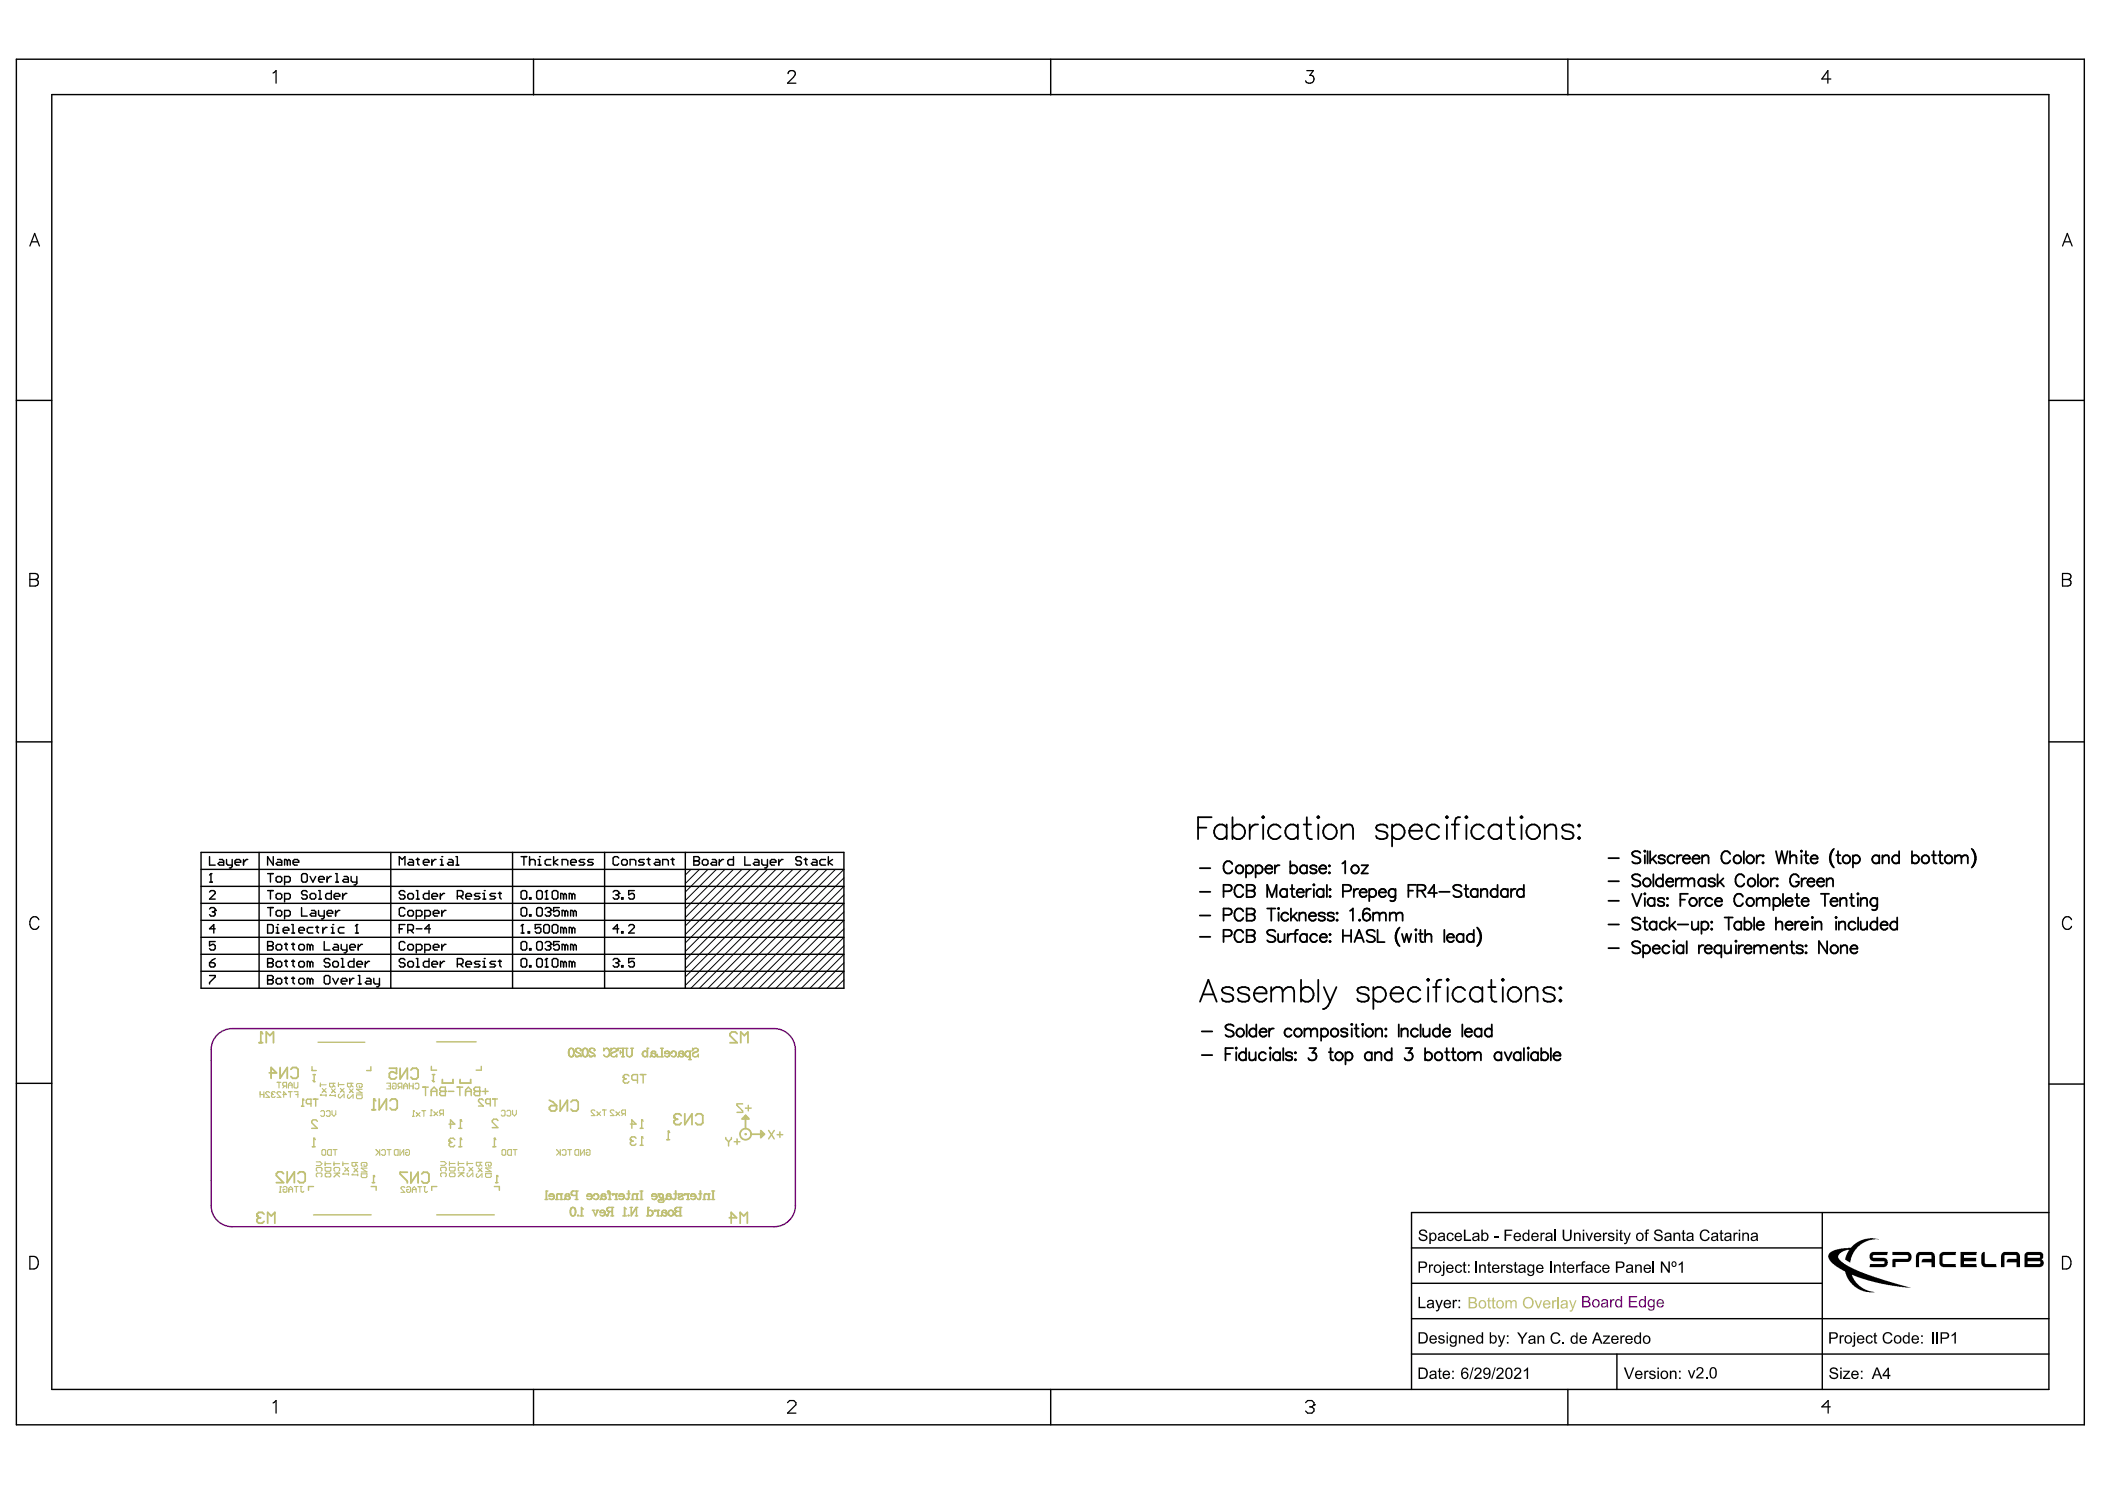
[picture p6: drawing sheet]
<svg xmlns="http://www.w3.org/2000/svg" width="297mm" height="210mm" viewBox="0 0 297 210" stroke-linecap="round" stroke-linejoin="round" font-family="sans-serif">
<g fill="#000">
<path d="M200.3 173.6l.2-.1 .3-.1a.52 .52 0 0 1 .6 .5h-.2a.37 .37 0 0 0-.4-.3 .37 .37 0 0 0-.3 .3l.7 .3a.51 .51 0 0 1 .1 .8 .51 .51 0 0 1-.7 0 .44 .44 0 0 1-.4-.5h.2l.1 .3 .4 .1a.28 .28 0 0 0 .3-.3 .28 .28 0 0 0-.3-.3l-.6-.2zM201.6 178.4h.2v.2l.1-.1a.23 .23 0 0 1 .4-.1l-.1 .2a.26 .26 0 0 0-.3 0 .26 .26 0 0 0-.1 .3v.6h-.2zM204.2 174.1a.5 .5 0 0 1 .5-.2 .5 .5 0 0 1 .4 .3l-.2 .1a.33 .33 0 0 0-.4-.2 .33 .33 0 0 0-.2 .4 .31 .31 0 0 0 .3 .4 .31 .31 0 0 0 .3-.3h.2a.55 .55 0 0 1-.7 .4 .55 .55 0 0 1-.2-.9zM205.4 178.6l.1-.1a.47 .47 0 0 1 .5-.1 .47 .47 0 0 1 .3 .3l-.2 .1-.1-.2-.2-.1-.2 .1-.1 .3a.35 .35 0 0 0 .1 .4 .35 .35 0 0 0 .5 0v-.2l.2 .1a.53 .53 0 0 1-.7 .3 .53 .53 0 0 1-.3-.7zM206.5 178.1l.2-.1v.4h.2v.1h-.2v.8l.2 .1 .1 .1h-.4l-.1-.1v-.9h-.1v-.1h.1zM206.6 173.5h.2v1.4h.8v.2h-1zM208.2 177.9h.2v1.6h-.2zM208.7 178.4h.2v.2l.3-.2 .4 .1 .1 .2v.8h-.2v-.8l-.2-.2a.3 .3 0 0 0-.4 .4v.6h-.2zM210 178.1l.2-.1v.4h.2v.1h-.2v.8l.2 .1v.1h-.4v-1h-.2v-.1h.2zM210.8 174.4h.6v.2h-.6zM211.8 178.4h.2v.2l.1-.1a.24 .24 0 0 1 .4-.1l-.1 .2h-.1a.26 .26 0 0 0-.3 .3v.6h-.2zM212.6 178.5l.4-.1 .3 .1 .1 .2h-.2l-.1-.2a.18 .18 0 0 0-.3 0 .18 .18 0 0 0 .1 .3l.2 .1a.38 .38 0 0 1 .3 .5 .38 .38 0 0 1-.5 .2l-.2-.1-.2-.2 .2-.1a.3 .3 0 0 0 .3 .2 .3 .3 0 0 0 .3-.2l-.5-.2a.33 .33 0 0 1-.2-.5z"/>
<path d="M212.3 173.5h1.1v.1h-.9v.5h.8v.2h-.8v.8h-.2zM213.7 178.1l.2-.1v.4h.2v.1h-.2v.8l.2 .1 .1 .1h-.4l-.1-1h-.1v-.1h.1zM217.4 173.9h.2v.2l.1-.2h.2h.1l-.1 .2a.26 .26 0 0 0-.3 0 .26 .26 0 0 0 0 .3v.7h-.2zM218.7 177.9h.3v1.6h-.3zM219.4 173.5h.2v1.6h-.2zM219.3 178.4h.2v.2l.3-.2 .4 .1v1h-.2v-.8l-.2-.2a.31 .31 0 0 0-.3 .4v.6h-.2zM220.6 178.1l.2-.1v.4h.2v.1h-.2v.8l.2 .1v.1l-.1 .1a.26 .26 0 0 1-.3-.1 .26 .26 0 0 1 0-.3v-.7h-.2v-.1h.2zM220.5 173.5h.2v.9a.41 .41 0 0 0 .5 .5 .41 .41 0 0 0 .3-.5v-.9h.3l-.1 1.3-.3 .3-.6-.1-.2-.2-.1-.3zM222.1 173.9h.2v.2l.3-.2h.3l.1 .3v.9h-.2v-.9l-.1-.2a.3 .3 0 0 0-.4 .4v.7h-.2zM222.4 178.4h.2v.2l.1-.2h.3v.2h-.2l-.2 .1v.8h-.2zM223.2 178l.2-.1h.3v.2l-.3 .1v.2h.2v.1h-.2v1h-.2v-1h-.2v-.1h.2zM223.7 173.9h.2l.4 .9 .3-.9h.2l-.5 1.2h-.1z"/>
<path d="M225.2 178.5v-.1a.48 .48 0 0 1 .7 .3l-.1 .1-.2-.3a.45 .45 0 0 0-.4 .5 .45 .45 0 0 0 .3 .4l.2-.1 .1-.2h.2a.54 .54 0 0 1-.7 .4 .54 .54 0 0 1-.3-.7zM226.2 173.9h.2v.2l.1-.2h.2h.1v.2a.25 .25 0 0 0-.4 0 .25 .25 0 0 0 0 .3v.7h-.2zM227 174l.2-.1h.3l.3 .2-.2 .1a.26 .26 0 0 0-.3-.2 .26 .26 0 0 0-.2 .2l.6 .3a.42 .42 0 0 1-.1 .6 .42 .42 0 0 1-.5-.1l-.2-.2 .2-.1a.3 .3 0 0 0 .2 .2 .3 .3 0 0 0 .3-.2l-.6-.3zM228.6 173.6l.2-.1v.4h.2v.1h-.2v.9h.2v.2h-.3l-.1-.2v-.9h-.1v-.1h.1zM229.1 173.9h.2l.3 .9 .3-.9h.2l-.5 1.4-.2 .2h-.2v-.2h.2l.1-.2zM230.7 178.4h.2v.2l.3-.2 .4 .1 .1 1h-.2v-.7a.28 .28 0 0 0-.3-.3 .28 .28 0 0 0-.3 .4v.6h-.2zM232.3 173.5h.4v.1l-.3 .1v.2h.2v.1h-.2v1.1h-.2v-1.1h-.1v-.1h.1zM233.2 177.9h.2v1.6h-.2zM233.5 173.6l.2-.1 .3-.1a.52 .52 0 0 1 .6 .5h-.2a.37 .37 0 0 0-.4-.3 .37 .37 0 0 0-.3 .3l.1 .1 .6 .2a.49 .49 0 0 1 .1 .7 .49 .49 0 0 1-.6 .2l-.5-.3v-.3h.2l.1 .3 .4 .1a.28 .28 0 0 0 .3-.3 .28 .28 0 0 0-.3-.3l-.5-.2a.33 .33 0 0 1-.1-.5zM234.4 177.9h.2l.8 1.3v-1.3h.2v1.6h-.2l-.8-1.2v1.2h-.2zM236.1 173.9h.2v.2l.3-.2 .5 .1v1.1h-.2v-.9l-.2-.2a.32 .32 0 0 0-.4 .4v.7h-.2zM236.9 178.3l.6-.4v1.6h-.2v-1.2l-.4 .2z"/>
<path d="M237.4 173.6l.2-.1v.4h.2v.1h-.2v.9h.2v.2h-.2l-.2-.2v-.9h-.1v-.1h.1zM240 173.7l.3-.2 .4-.1 .5 .3v.2h-.2a.51 .51 0 0 0-.7-.2 .51 .51 0 0 0-.2 .6v.1a.5 .5 0 0 0 .4 .5 .5 .5 0 0 0 .6-.4l.1 .1a.75 .75 0 0 1-1 .4 .75 .75 0 0 1-.3-1.1zM242.8 173.6l.2-.1v.4h.2v.1h-.2v.8l.2 .1-.1 .2a.27 .27 0 0 1-.2-.1 .27 .27 0 0 1-.1-.3v-.7h-.2v-.1h.2zM244.6 173.9h.2v.2l.1-.2h.2h.1v.2a.26 .26 0 0 0-.3 0 .26 .26 0 0 0-.1 .3v.7h-.2zM245.9 173.9h.1v.2l.3-.2 .5 .1v1.1h-.2v-.9a.29 .29 0 0 0-.4-.1 .29 .29 0 0 0-.2 .3v.7h-.1zM258.3 176.7l1-.5 1.9-.2 .4-.5 .5-.3 .9-.4 .9-.1 1.2 .1-1.4 .1-1.1 .6-1 1.1-.4 .9-.1 .6-.7-.4 .1-.6 .4-.8-.7 .2-.5 .2-.2 .3a.44 .44 0 0 0 .1 .7l.3 .3 .8 .6 1.8 .8 3.5 1.2 3.6 1.1-1.6-.2-2.8-.5-2.2-.5-1.7-.7 .3 .8 .8 .8 .9 .6 1.2 .3h-1.2l-.7-.3-.9-.5-.7-.7-.4-.8-.2-.7-1.3-.7-.8-.6-.3-.7v-.3zM263.9 176.8l.3-.2h2.2l-.1 .4h-1.9l-.1 .1v.3h1.6l.3 .1 .2 .5-.1 .6-.4 .1h-2.1l.1-.4h2v-.4h-1.6l-.2-.1-.3-.3zM267 176.6h2.3l.4 .3v.5a.62 .62 0 0 1-.4 .6h-1.8v.7h-.5l.1-1.1h2.1l.1-.1v-.4l-.1-.1h-2.2zM270.5 176.8l.3-.2 2 .1 .2 .4v1.6h-.4v-.6h-1.5l.1-.4 .2-.1h1.2l-.1-.6h-1.6l-.1 .2v1.5h-.4v-1.6zM273.8 176.8l.3-.2h1.9v.4h-1.7l-.2 .1 .1 1.2h1.8v.4h-1.8l-.3-.1-.2-.3v-1.3zM276.7 176.6h2.2v.4h-1.8v.4h1.7v.5h-1.7v.4h1.8v.4h-2.2zM279.7 176.7l.4-.1v1.7h1.6v.4h-1.8l-.3-.4v-1.3z"/>
<path d="M282.5 176.8l.3-.2 2 .1 .2 .4v1.6h-.4v-.6h-1.5l.1-.3 .2-.2h1.2l-.1-.6h-1.6v1.7h-.5v-1.6zM200.2 182.9h.2v1.4h.8v.2h-1zM202.5 183.4h.2l.4 .9 .3-.9h.2l-.5 1.4-.3 .2h-.2v-.2h.2l.2-.3zM203 193.1l.2-.1v.4h.2v.1h-.2v.7l.1 .1h.1v.2h-.1a.26 .26 0 0 1-.3-.3v-.7h-.1v-.1h.1zM203 188.5l.5-.2 .2 .1 .2 .3h-.2l-.3-.2a.17 .17 0 0 0-.2 .1 .17 .17 0 0 0 .1 .2l.4 .1 .2 .2-.1 .3-.2 .1a.48 .48 0 0 1-.7-.3h.2a.26 .26 0 0 0 .3 .2 .26 .26 0 0 0 .2-.3l-.6-.2zM205 183.4h.2v.1l.1-.1 .2-.1 .1 .1v.2a.25 .25 0 0 0-.3 0 .25 .25 0 0 0-.1 .3v.6h-.2zM205.9 188.4h.1v.1l.3-.2 .4 .2 .1 1h-.2v-.9l-.1-.1-.4 .1v.9h-.2zM207.8 192.9h.1l-.4 1.7h-.2zM208.2 193.1l.4-.2a.55 .55 0 0 1 .5 .5 .55 .55 0 0 1-.4 .6l-.4 .3h.8v.2h-1.1l.2-.4 .7-.7a.31 .31 0 0 0-.3-.3 .31 .31 0 0 0-.4 .3h-.2zM210.9 192.9h.2l-.5 1.7h-.2zM211.3 193l.4-.1a.52 .52 0 0 1 .5 .5 .52 .52 0 0 1-.4 .5l-.4 .4h.8v.2h-1.1l.1-.3 .7-.6a.3 .3 0 0 0-.1-.5 .3 .3 0 0 0-.4 .3h-.2zM211.3 188.4h.3l.3 .9 .3-.9h.2l-.6 1.5-.3 .1-.1-.2a.26 .26 0 0 0 .3 0 .26 .26 0 0 0 .1-.3z"/>
<path d="M213.8 193l.4-.1a.52 .52 0 0 1 .5 .5 .52 .52 0 0 1-.4 .5l-.4 .4h.8v.2h-1.1l.1-.3 .7-.6a.3 .3 0 0 0-.1-.5 .3 .3 0 0 0-.4 .3h-.2zM214.1 188h.2l.5 .7 .5-.7h.3l-.7 .9v.7h-.2v-.7zM215 193.3l.6-.4v1.6h-.2v-1.2l-.4 .2zM217 188.4h.1v.2l.4-.2 .4 .1v1.1h-.2v-.8a.29 .29 0 0 0-.3-.3 .29 .29 0 0 0-.2 .4v.7h-.2zM219 188.2l.4-.3h.3l.4 .3 .1 .2h-.2a.53 .53 0 0 0-.7-.2 .53 .53 0 0 0-.3 .7 .48 .48 0 0 0 .5 .5 .48 .48 0 0 0 .5-.4h.2l-.2 .4-.5 .2a.87 .87 0 0 1-.5-1.4zM220.5 189.3h.2v.3h-.2zM226.2 188.4h1v.1l-.8 .9h.8v.2h-1v-.2l.7-.9-.7 .1zM228.7 188.4h.1l.1 .1a.28 .28 0 0 1 .4-.1l-.1 .2h-.3v1h-.2zM229.1 192.9h.3l.5 1.4 .5-1.4h.2l-.6 1.6h-.2zM232 193.4h.2v.1a.29 .29 0 0 1 .5-.1l-.1 .2-.1-.1a.26 .26 0 0 0-.3 .4v.6h-.2zM232.8 193.5l.2-.2h.3l.3 .2v.2h-.2l-.1-.2a.19 .19 0 0 0-.3 0 .19 .19 0 0 0 0 .3h.2a.38 .38 0 0 1 .4 .5 .38 .38 0 0 1-.6 .2l-.3-.2v-.1l.2-.1a.28 .28 0 0 0 .3 .3 .28 .28 0 0 0 .3-.3l-.7-.2-.1-.2zM235.6 193.4h.2v.1l.2-.2h.3l.2 .2 .1 1h-.2v-.7a.28 .28 0 0 0-.4-.3 .28 .28 0 0 0-.2 .4v.6h-.2z"/>
<path d="M238.2 193.3h.2l.3 .9 .3-.9h.2l-.4 1.1h-.2zM239.5 193l.2-.1h.3a.53 .53 0 0 1 .4 .4 .53 .53 0 0 1-.4 .6l-.4 .4h.8v.1h-1.1l.2-.3 .6-.6a.3 .3 0 0 0-.1-.5 .3 .3 0 0 0-.4 .3h-.2zM240.7 194.2h.2v.2h-.2zM258.2 193.1l.4-.2h.4l.3 .3v.2h-.1a.37 .37 0 0 0-.4-.3 .37 .37 0 0 0-.4 .3l.7 .3a.48 .48 0 0 1 .2 .6 .48 .48 0 0 1-.6 .2 .52 .52 0 0 1-.6-.5h.2l.1 .2 .3 .1h.3l.2-.1a.41 .41 0 0 0-.5-.4l-.5-.3zM259.6 188.4h.2v.1a.25 .25 0 0 1 .4-.1v.2h-.3l-.1 .9h-.2zM260.1 193.4h.9v.1l-.7 .8h.8v.2h-1v-.2l.7-.8h-.7zM263.4 188.5l.2-.1a.48 .48 0 0 1 .7 .3h-.2a.32 .32 0 0 0-.5-.2 .32 .32 0 0 0-.1 .5 .31 .31 0 0 0 .2 .4 .31 .31 0 0 0 .4-.3h.2a.53 .53 0 0 1-.7 .4 .53 .53 0 0 1-.3-.8zM264.5 188.1l.2-.1v.4h.2v.1h-.2v.8l.2 .1v.1h-.1a.28 .28 0 0 1-.3 0 .28 .28 0 0 1 0-.3v-.7h-.2v-.1h.2zM265.8 188.2l.3-.3h.5l.4 .3v.2h-.2a.52 .52 0 0 0-.7-.3 .52 .52 0 0 0-.2 .7 .49 .49 0 0 0 .4 .6 .49 .49 0 0 0 .6-.4h.2l-.2 .3-.2 .2-.3 .1a.87 .87 0 0 1-.6-1.4zM272.6 187.9h.2v1.6h-.2zM273.3 187.9h.2v1.6h-.2zM275.4 188.3l.4-.4h.2v1.6h-.2v-1.2l-.4 .2z"/>
<path d="M200.4 178.1v.6h.4a.3 .3 0 0 0 .4-.3 .3 .3 0 0 0-.4-.3zM200.2 177.9l.9 .1 .3 .2v.3a.48 .48 0 0 1-.6 .4h-.4v.6h-.2z"/>
<path d="M201.7 173.9h.2v.1l.2-.1a.56 .56 0 0 1 .6 .6 .56 .56 0 0 1-.7 .5l-.1-.1v.6h-.2zM202 174.2l-.1 .2a.34 .34 0 0 0 .1 .4 .34 .34 0 0 0 .4 .1l.1-.4a.33 .33 0 0 0-.1-.4 .33 .33 0 0 0-.4 0z"/>
<path d="M202.6 178.6l-.1 .3a.37 .37 0 0 0 .4 .5 .37 .37 0 0 0 .3-.6 .34 .34 0 0 0-.3-.3 .34 .34 0 0 0-.3 .1zM202.3 178.9a.59 .59 0 0 1 1.1 0 .59 .59 0 0 1-1.1 0z"/>
<path d="M203.1 174.6v.1a.3 .3 0 0 0 .4 .2 .3 .3 0 0 0 .2-.4zM203 174l.3-.1 .6 .1 .1 1.1h-.2l-.1-.2-.3 .2a.36 .36 0 0 1-.5-.3 .36 .36 0 0 1 .4-.4l.2-.1a.16 .16 0 0 0 .2-.1 .16 .16 0 0 0-.2-.2l-.3 .1-.1 .1h-.2z"/>
<path d="M203.6 177.9h.2v.3h-.2zM203.6 178.4h.2v1.2a.33 .33 0 0 1-.1 .3 .33 .33 0 0 1-.3 .1v-.2h.2v-.1z"/>
<path d="M204.4 178.6l-.1 .3h.6a.33 .33 0 0 0-.2-.4 .33 .33 0 0 0-.3 .1zM204.2 178.5l.3-.1h.3l.2 .2 .1 .3v.1h-.8a.34 .34 0 0 0 .2 .4 .34 .34 0 0 0 .4-.2h.2a.56 .56 0 0 1-.8 .3 .56 .56 0 0 1-.2-.8z"/>
<path d="M205.6 174.1l-.1 .3h.6a.33 .33 0 0 0-.2-.3 .33 .33 0 0 0-.3 0zM205.4 174l.3-.1h.4l.2 .5v.1h-.8a.34 .34 0 0 0 .2 .4 .34 .34 0 0 0 .4-.2l.2 .1a.58 .58 0 0 1-.9 .1 .58 .58 0 0 1 0-.9z"/>
<path d="M207.2 178.4h.2v.2h-.2zM207.2 179.3h.2v.2h-.2z"/>
<path d="M208 174.6v.1a.29 .29 0 0 0 .4 .2 .29 .29 0 0 0 .1-.4zM207.8 174l.4-.1 .5 .1 .1 1.1h-.2v-.2l-.3 .2a.37 .37 0 0 1-.6-.3 .37 .37 0 0 1 .5-.4l.2-.1a.22 .22 0 0 0 .1-.3 .22 .22 0 0 0-.4 0l-.1 .2h-.2z"/>
<path d="M209.3 174.2l-.1 .1a.43 .43 0 0 0 .3 .6l.3-.1v-.3a.41 .41 0 0 0-.3-.5zM209 173.5h.2v.5l.4-.1 .3 .2 .1 .5a.46 .46 0 0 1-.3 .4 .46 .46 0 0 1-.5-.1v.2h-.2z"/>
<path d="M210.8 178.6l-.1 .3h.7a.33 .33 0 0 0-.2-.4 .33 .33 0 0 0-.4 .1zM210.7 178.5l.3-.1h.3l.2 .1 .1 .4v.1h-.9a.34 .34 0 0 0 .3 .4 .34 .34 0 0 0 .4-.2h.2a.59 .59 0 0 1-.9 .2 .59 .59 0 0 1 0-.9z"/>
<path d="M213.9 174.1l-.1 .3h.6a.32 .32 0 0 0-.4-.4zM213.7 174l.5-.1 .3 .2 .1 .2v.2h-.8a.34 .34 0 0 0 .2 .4 .34 .34 0 0 0 .4-.2l.2 .1a.58 .58 0 0 1-.9 .1 .58 .58 0 0 1 0-.9z"/>
<path d="M214.5 179.2a.3 .3 0 0 0 .3 .2 .3 .3 0 0 0 .2-.4zM214.4 178.5l.5-.1 .4 .2v.9h-.2v-.1l-.3 .1a.36 .36 0 0 1-.5-.2 .36 .36 0 0 1 .4-.4h.1a.19 .19 0 0 0 .2-.3 .19 .19 0 0 0-.3-.1l-.1 .1-.1 .1h-.2z"/>
<path d="M215 174l.4-.1 .2 .1v-.5h.2v1.6h-.2v-.2v.1a.51 .51 0 0 1-.7-.1 .51 .51 0 0 1-.1-.6zM215.1 174.1l-.1 .4a.33 .33 0 0 0 .4 .4 .33 .33 0 0 0 .2-.5 .31 .31 0 0 0-.1-.3 .31 .31 0 0 0-.4 0z"/>
<path d="M215.8 178.6l-.1 .2a.36 .36 0 0 0 .1 .5 .36 .36 0 0 0 .5-.1v-.3a.33 .33 0 0 0-.1-.3 .33 .33 0 0 0-.4 0zM215.6 178.5l.3-.1 .4 .1v-.1h.2v1a.5 .5 0 0 1-.4 .6 .5 .5 0 0 1-.6-.4l.4 .2a.32 .32 0 0 0 .3 0 .32 .32 0 0 0 .1-.4l-.4 .1-.3-.1-.1-.4z"/>
<path d="M216.4 174.1l-.1 .3h.6a.32 .32 0 0 0-.1-.3 .32 .32 0 0 0-.4 0zM216.2 174l.5-.1 .3 .2 .1 .2v.2h-.8a.34 .34 0 0 0 .2 .4 .34 .34 0 0 0 .4-.2l.2 .1a.58 .58 0 0 1-.9 .1 .58 .58 0 0 1 0-.9z"/>
<path d="M217 178.6v.3l.6-.1a.33 .33 0 0 0-.2-.3 .33 .33 0 0 0-.4 .1zM216.9 178.5l.3-.1h.3l.2 .1 .1 .4v.1h-.8a.34 .34 0 0 0 .2 .4 .34 .34 0 0 0 .4-.2h.2a.58 .58 0 0 1-.9 .2 .58 .58 0 0 1 0-.9z"/>
<path d="M218.3 174.7a.29 .29 0 0 0 .4 .2 .29 .29 0 0 0 .1-.4zM218.1 174l.3-.1h.4a.31 .31 0 0 1 .3 .4v.8h-.2v-.2l-.3 .2a.38 .38 0 0 1-.5-.4 .38 .38 0 0 1 .5-.3 .2 .2 0 0 0 .2-.3 .2 .2 0 0 0-.3-.1l-.2 .2h-.2z"/>
<path d="M221.4 178.6l-.1 .3h.7a.33 .33 0 0 0-.2-.4 .33 .33 0 0 0-.4 .1zM221.2 178.5l.6-.1 .3 .2 .1 .2v.2h-.9a.34 .34 0 0 0 .2 .4 .34 .34 0 0 0 .5-.2h.2a.58 .58 0 0 1-.9 .3 .58 .58 0 0 1-.1-.9z"/>
<path d="M223.3 173.5h.3v.2h-.3zM223.3 173.9h.3v1.2h-.3z"/>
<path d="M223.9 179.1a.3 .3 0 0 0 .4 .3 .3 .3 0 0 0 .2-.4zM223.8 178.5l.5-.1 .4 .2 .1 .9h-.2l-.1-.1-.3 .2a.36 .36 0 0 1-.5-.4 .36 .36 0 0 1 .5-.3l.2-.1a.22 .22 0 0 0 0-.3 .22 .22 0 0 0-.3 0l-.2 .2h-.2z"/>
<path d="M225.2 174.1l-.1 .3h.7a.33 .33 0 0 0-.2-.3 .33 .33 0 0 0-.4 0zM225.1 174l.3-.1h.3l.3 .5v.1h-.9a.34 .34 0 0 0 .3 .4 .34 .34 0 0 0 .4-.2l.1 .1a.58 .58 0 0 1-.8 .1 .58 .58 0 0 1 0-.9z"/>
<path d="M226.4 178.6l-.1 .3h.6a.33 .33 0 0 0-.2-.4 .33 .33 0 0 0-.3 .1zM226.2 178.5l.6-.1 .2 .2 .1 .2v.2h-.8a.34 .34 0 0 0 .2 .4 .34 .34 0 0 0 .4-.2h.2a.58 .58 0 0 1-.8 .3 .58 .58 0 0 1-.2-.9z"/>
<path d="M228.1 173.5h.2v.2h-.2zM228.1 173.9h.2v1.2h-.2z"/>
<path d="M228.2 178.1v.6h.5a.3 .3 0 0 0 .3-.3 .3 .3 0 0 0-.3-.3zM228 177.9l1 .1 .2 .2v.3a.46 .46 0 0 1-.5 .4h-.5v.6h-.2z"/>
<path d="M229.6 179.2a.3 .3 0 0 0 .4 .2 .3 .3 0 0 0 .2-.4zM229.5 178.5l.6-.1 .3 .1 .1 1h-.2v-.1l-.3 .1a.36 .36 0 0 1-.6-.2 .36 .36 0 0 1 .5-.4 .22 .22 0 0 0 .3-.3 .22 .22 0 0 0-.4-.1l-.2 .2h-.1z"/>
<path d="M231.1 174.1v.4a.35 .35 0 0 0 .4 .4 .35 .35 0 0 0 .2-.5 .33 .33 0 0 0-.2-.3 .33 .33 0 0 0-.4 0zM231 174l.5-.1a.58 .58 0 0 1 .4 .9 .58 .58 0 0 1-1-.1v-.4z"/>
<path d="M232.2 178.6l-.1 .3 .7-.1a.32 .32 0 0 0-.2-.3 .32 .32 0 0 0-.4 .1zM232 178.6l.3-.2h.2a.53 .53 0 0 1 .5 .6h-.9a.33 .33 0 0 0 .3 .4 .33 .33 0 0 0 .4-.2h.2a.57 .57 0 0 1-.9 .3 .57 .57 0 0 1-.1-.9z"/>
<path d="M235.1 174.6v.1a.3 .3 0 0 0 .3 .2 .3 .3 0 0 0 .3-.4h-.1zM234.9 174l.4-.1 .5 .1 .1 1.1h-.2v-.2l-.3 .2a.36 .36 0 0 1-.6-.3 .36 .36 0 0 1 .5-.4l.3-.1a.28 .28 0 0 0-.2-.3 .28 .28 0 0 0-.3 .2h-.2z"/>
<path d="M236 178.3a.25 .25 0 0 0 .5 0 .25 .25 0 0 0-.5 0zM235.8 178.3a.4 .4 0 0 1 .8 0 .4 .4 0 0 1-.8 0z"/>
<path d="M238.2 174.6a.29 .29 0 0 0 .4 .3 .29 .29 0 0 0 .1-.4zM238 174l.3-.1h.4a.31 .31 0 0 1 .3 .4v.8h-.2v-.2l-.3 .2a.38 .38 0 0 1-.5-.4 .38 .38 0 0 1 .5-.3 .2 .2 0 0 0 .2-.3 .2 .2 0 0 0-.3-.1l-.2 .2h-.2z"/>
<path d="M241.7 174.7a.29 .29 0 0 0 .3 .2 .29 .29 0 0 0 .2-.4zM241.5 174l.4-.1h.4l.1 .1 .1 1.1h-.2v-.2l-.4 .2a.36 .36 0 0 1-.5-.4 .36 .36 0 0 1 .5-.3 .21 .21 0 0 0 .3-.1 .21 .21 0 0 0 0-.3 .21 .21 0 0 0-.3 0l-.2 .2h-.2z"/>
<path d="M243.5 174.6a.29 .29 0 0 0 .4 .3 .29 .29 0 0 0 .2-.4zM243.4 174l.2-.1h.4l.3 .2 .1 1h-.2l-.1-.2-.3 .2a.36 .36 0 0 1-.5-.3 .36 .36 0 0 1 .5-.4l.1-.1a.17 .17 0 0 0 .2-.2 .17 .17 0 0 0-.3-.1l-.2 .1-.1 .1h-.2z"/>
<path d="M245.4 173.5h.2v.2h-.2zM245.4 173.9h.2v1.2h-.2z"/>
<path d="M247.3 174.6a.29 .29 0 0 0 .3 .3 .29 .29 0 0 0 .2-.4zM247.1 174l.4-.1 .5 .1 .1 1.1h-.2l-.1-.2-.3 .2a.36 .36 0 0 1-.5-.3 .36 .36 0 0 1 .5-.4l.2-.1a.22 .22 0 0 0 0-.3 .22 .22 0 0 0-.3 0l-.1 .2h-.2z"/>
<path d="M285.7 176.8l.4-.2 1.9 .1a.62 .62 0 0 1 .1 1 .53 .53 0 0 1 .3 .5 .53 .53 0 0 1-.3 .5h-2.4zM286.1 177v.4h1.8l-.1-.4zM286.1 177.9v.4h1.7l.1-.1v-.3z"/>
<path d="M200.4 193.1v1.2l.7-.1 .1-.2 .1-.3a.49 .49 0 0 0-.6-.6zM200.2 192.9h.8l.3 .3 .2 .6-.1 .4-.2 .2-1 .1z"/>
<path d="M200.4 188.1v1.2h.7l.1-.3v-.5a.42 .42 0 0 0-.5-.4zM200.2 187.9h.7a.81 .81 0 0 1 .6 .9 .81 .81 0 0 1-.8 .7h-.5z"/>
<path d="M201.5 184.2a.3 .3 0 0 0 .4 .2 .3 .3 0 0 0 .2-.4zM201.4 183.5l.4-.2 .3 .1 .2 .1 .1 1h-.2v-.1l-.4 .2a.36 .36 0 0 1-.5-.4 .36 .36 0 0 1 .5-.3 .21 .21 0 0 0 .3-.3 .2 .2 0 0 0-.3-.1l-.3 .2h-.1z"/>
<path d="M202 188.6l-.1 .2h.7a.33 .33 0 0 0-.2-.3 .33 .33 0 0 0-.4 .1zM201.8 188.5l.2-.1h.4l.2 .1 .2 .3v.2h-.9a.34 .34 0 0 0 .3 .4 .34 .34 0 0 0 .4-.2h.1a.57 .57 0 0 1-.8 .2 .57 .57 0 0 1-.1-.9z"/>
<path d="M201.9 194.1a.28 .28 0 0 0 .3 .3 .28 .28 0 0 0 .3-.4l-.1-.1zM201.8 193.5l.3-.2 .4 .1 .2 .1 .1 1h-.2l-.1-.1-.2 .1a.38 .38 0 0 1-.6-.3 .38 .38 0 0 1 .5-.4h.1a.16 .16 0 0 0 .2-.2 .16 .16 0 0 0-.2-.1 .25 .25 0 0 0-.4 .2h-.2z"/>
<path d="M203.9 193.6l-.1 .2h.6a.33 .33 0 0 0-.2-.3 .33 .33 0 0 0-.3 .1zM203.7 193.5l.3-.2h.2l.3 .2 .1 .2v.3h-.8a.34 .34 0 0 0 .2 .4 .34 .34 0 0 0 .4-.3l.2 .1a.59 .59 0 0 1-.8 .2 .59 .59 0 0 1-.1-.8z"/>
<path d="M204 183.6l-.1 .3 .7-.1a.33 .33 0 0 0-.3-.3 .33 .33 0 0 0-.3 .1zM203.9 183.5l.3-.2 .3 .1 .1 .1 .2 .4v.1h-.9a.34 .34 0 0 0 .3 .4 .34 .34 0 0 0 .4-.2h.1a.57 .57 0 0 1-.8 .2 .57 .57 0 0 1 0-.9z"/>
<path d="M204.1 187.9h.2v.2h-.2zM204.1 188.4h.2v1.1h-.2z"/>
<path d="M204.8 188.6l-.1 .2a.34 .34 0 0 0 .2 .5 .34 .34 0 0 0 .5-.1v-.2a.36 .36 0 0 0-.1-.4 .36 .36 0 0 0-.5 0zM204.6 188.5h.1a.44 .44 0 0 1 .7 0v-.1h.2v1a.5 .5 0 0 1-.4 .6 .5 .5 0 0 1-.6-.3l.5 .1 .3-.2v-.2l-.4 .1-.3-.1-.2-.4z"/>
<path d="M204.9 193.4h.2v.2h-.2zM204.9 194.3h.2v.2h-.2z"/>
<path d="M205.8 183.4h.2v.2h-.2zM205.8 184.3h.2v.2h-.2z"/>
<path d="M206.3 193.1l.1-.1a.5 .5 0 0 1 .8 .3h-.2a.36 .36 0 0 0-.5-.1 .36 .36 0 0 0-.1 .4l.2-.1h.4l.2 .3v.3a.54 .54 0 0 1-.7 .4 .54 .54 0 0 1-.3-.7zM206.4 194a.35 .35 0 0 0 .7 0 .35 .35 0 0 0-.7 0z"/>
<path d="M207.3 188.6v.2h.6a.32 .32 0 0 0-.2-.3 .32 .32 0 0 0-.4 .1zM207.2 188.5l.3-.2 .3 .1 .2 .1 .1 .4v.1h-.8a.33 .33 0 0 0 .2 .4 .33 .33 0 0 0 .4-.2h.2a.57 .57 0 0 1-.8 .2 .57 .57 0 0 1-.1-.8z"/>
<path d="M208.4 188.5l.2-.1a.4 .4 0 0 1 .5 .1v-.6h.2v1.6h-.2v-.1l-.2 .1a.62 .62 0 0 1-.6-.3 .62 .62 0 0 1 .1-.7zM208.6 188.6l-.1 .3a.35 .35 0 0 0 .3 .5 .35 .35 0 0 0 .3-.6 .3 .3 0 0 0-.2-.3 .3 .3 0 0 0-.3 .1z"/>
<path d="M209.5 193.4a.35 .35 0 0 0 .7 0 .35 .35 0 0 0-.7 0zM209.4 193.1l.1-.1a.61 .61 0 0 1 .7 .1 .61 .61 0 0 1 .1 .7v.4a.49 .49 0 0 1-.5 .3 .49 .49 0 0 1-.5-.4h.2a.3 .3 0 0 0 .4 .3 .3 .3 0 0 0 .2-.4l.1-.2-.4 .2-.4-.2-.1-.5z"/>
<path d="M210.5 188.6l-.1 .2a.38 .38 0 0 0 0 .4 .38 .38 0 0 0 .5 .1l.1-.3a.34 .34 0 0 0-.1-.4 .34 .34 0 0 0-.4 0zM210.2 187.9h.2v.6l.4-.2 .4 .3v.5l-.2 .4a.36 .36 0 0 1-.6-.1v.1h-.2z"/>
<path d="M212.6 188.4h.3v.2h-.3zM212.6 189.3h.3v.2h-.3z"/>
<path d="M212.7 193.2l-.1 .6a.48 .48 0 0 0 .3 .6 .47 .47 0 0 0 .3-.7 .48 .48 0 0 0-.2-.6zM212.5 193.1l.2-.1a.64 .64 0 0 1 .6 .2 .64 .64 0 0 1 .1 .7v.3a.51 .51 0 0 1-.7 .3 .51 .51 0 0 1-.3-.7z"/>
<path d="M215.9 189.2v.1l.1 .1h.3l.1-.2a.17 .17 0 0 0 0-.2 .17 .17 0 0 0-.2 0zM215.8 188.5l.5-.1 .3 .2 .1 1h-.2v-.2l-.3 .2a.36 .36 0 0 1-.5-.3 .36 .36 0 0 1 .4-.4l.3-.1a.22 .22 0 0 0 0-.3 .22 .22 0 0 0-.3 0l-.2 .2h-.2z"/>
<path d="M221.8 188.5l.4-.1 .2 .1v-.5h.2v1.6h-.2v-.2l-.3 .2a.64 .64 0 0 1-.5-.5 .64 .64 0 0 1 .2-.6zM221.9 188.6l-.1 .3a.33 .33 0 0 0 .2 .5 .33 .33 0 0 0 .4-.2v-.2a.35 .35 0 0 0-.1-.4 .35 .35 0 0 0-.4 0z"/>
<path d="M223.2 188.6l-.1 .3h.6a.33 .33 0 0 0-.2-.3 .33 .33 0 0 0-.3 0zM223 188.5l.6-.1 .2 .2 .1 .2v.2h-.8a.34 .34 0 0 0 .2 .4 .34 .34 0 0 0 .4-.2h.2a.58 .58 0 0 1-.8 .3 .58 .58 0 0 1-.1-.9z"/>
<path d="M225.4 188.1l-.3 .8h.6zM225.3 188h.2l.6 1.6h-.2l-.2-.5h-.6l-.2 .5h-.3z"/>
<path d="M227.6 188.6v.3h.6a.32 .32 0 0 0-.2-.3 .32 .32 0 0 0-.4 0zM227.4 188.6l.3-.2h.3a.5 .5 0 0 1 .4 .6h-.9a.34 .34 0 0 0 .3 .4 .34 .34 0 0 0 .4-.2h.2a.57 .57 0 0 1-.8 .3 .57 .57 0 0 1-.2-.9z"/>
<path d="M229.6 188.6l-.1 .3h.7a.33 .33 0 0 0-.2-.3 .33 .33 0 0 0-.4 0zM229.5 188.5l.3-.1h.3l.2 .1 .1 .4v.1h-.9a.34 .34 0 0 0 .3 .4 .34 .34 0 0 0 .4-.2l.2 .1a.59 .59 0 0 1-.9 .1 .59 .59 0 0 1 0-.9z"/>
<path d="M231 193.6l-.1 .2h.7a.33 .33 0 0 0-.3-.3 .33 .33 0 0 0-.3 .1zM230.8 193.5l.3-.2h.3l.3 .2 .1 .3v.2h-.9a.34 .34 0 0 0 .3 .4 .34 .34 0 0 0 .4-.3l.2 .1a.59 .59 0 0 1-.9 .3 .59 .59 0 0 1-.1-.9z"/>
<path d="M230.7 188.5a.41 .41 0 0 1 .7 0v-.5h.2v1.6h-.2v-.2l-.4 .2a.63 .63 0 0 1-.3-1zM230.9 188.6l-.1 .4a.37 .37 0 0 0 .3 .4l.2-.1 .1-.2a.36 .36 0 0 0-.1-.5 .36 .36 0 0 0-.4 0z"/>
<path d="M232.1 188.7l-.1 .3a.36 .36 0 0 0 .2 .4 .36 .36 0 0 0 .4-.1l.1-.3a.36 .36 0 0 0-.2-.4 .36 .36 0 0 0-.4 .1zM231.8 189a.59 .59 0 0 1 1.1 0 .59 .59 0 0 1-1.1 0z"/>
<path d="M233.9 192.9h.2v.2h-.2zM233.9 193.4h.2v1.1h-.2z"/>
<path d="M234.6 193.6l-.1 .3a.37 .37 0 0 0 .4 .5 .37 .37 0 0 0 .3-.6 .33 .33 0 0 0-.3-.3 .33 .33 0 0 0-.3 .1zM234.3 193.9a.6 .6 0 0 1 1.2 0 .6 .6 0 0 1-1.2 0z"/>
<path d="M236.9 193.4h.3v.2h-.3zM236.9 194.3h.3v.2h-.3z"/>
<path d="M241.5 193.1l-.1 .6a.49 .49 0 0 0 .4 .6l.2-.1 .1-.6a.37 .37 0 0 0-.1-.5 .37 .37 0 0 0-.5 0zM241.4 193l.1-.1a.57 .57 0 0 1 .8 .7l-.1 .4a.52 .52 0 0 1-.6 .5 .52 .52 0 0 1-.4-.7z"/>
<path d="M258.4 188.1v.6h.4a.28 .28 0 0 0 .3-.3 .28 .28 0 0 0-.3-.3zM258.1 187.9l1 .1 .2 .3v.2l-.1 .3-.8 .1v.6h-.3z"/>
<path d="M259.7 192.9h.2v.2h-.2zM259.7 193.4h.2v1.1h-.2z"/>
<path d="M260.5 188.6v.4a.36 .36 0 0 0 .5 .3 .36 .36 0 0 0 .1-.5 .31 .31 0 0 0-.2-.3 .31 .31 0 0 0-.4 .1zM260.2 188.9a.6 .6 0 0 1 1.2 0 .6 .6 0 0 1-1.2 0z"/>
<path d="M261.5 193.6l-.1 .2h.7a.33 .33 0 0 0-.3-.3 .33 .33 0 0 0-.3 .1zM261.3 193.5l.3-.2 .4 .1 .2 .1 .1 .3v.2h-.9a.34 .34 0 0 0 .3 .4 .34 .34 0 0 0 .4-.3l.2 .1a.58 .58 0 0 1-.9 .2 .58 .58 0 0 1-.1-.8z"/>
<path d="M261.6 187.9h.2v.3h-.2zM261.6 188.4h.2v1.2a.31 .31 0 0 1-.1 .3 .31 .31 0 0 1-.4 .1l.1-.2 .2-.1z"/>
<path d="M262.3 188.6l-.1 .2h.7a.32 .32 0 0 0-.2-.3 .32 .32 0 0 0-.4 .1zM262.2 188.5l.3-.2 .2 .1 .3 .1 .1 .4-.9 .1a.34 .34 0 0 0 .3 .4 .34 .34 0 0 0 .4-.2h.2a.57 .57 0 0 1-.9 .3 .57 .57 0 0 1-.1-.9z"/>
<path d="M262.6 193.4h.2v.2h-.2zM262.6 194.3h.2v.2h-.2z"/>
<path d="M264.9 193.1l-.3 .8h.5zM264.8 192.9h.2l.6 1.6h-.2l-.2-.5h-.7l-.2 .5h-.2z"/>
<path d="M266.3 193.2l-.5 .7h.5zM266.4 192.9h.2v1h.2v.2h-.2v.4h-.3v-.4h-.7v-.2z"/>
<path d="M267.5 188.6l-.1 .3a.37 .37 0 0 0 .4 .5 .37 .37 0 0 0 .3-.6 .34 .34 0 0 0-.2-.3 .34 .34 0 0 0-.4 .1zM267.2 188.9a.6 .6 0 0 1 1.2 0 .6 .6 0 0 1-1.2 0z"/>
<path d="M268.7 188.4l.4-.1 .2 .2v-.6h.2v1.6h-.2v-.1l-.2 .1a.63 .63 0 0 1-.6-.4 .63 .63 0 0 1 .2-.7zM268.7 188.6v.3a.35 .35 0 0 0 .4 .5 .35 .35 0 0 0 .2-.6 .31 .31 0 0 0-.2-.3 .31 .31 0 0 0-.4 .1z"/>
<path d="M270 188.6v.2h.6a.32 .32 0 0 0-.2-.3 .32 .32 0 0 0-.4 .1zM269.9 188.5l.5-.2 .3 .2 .1 .3v.2h-.9a.34 .34 0 0 0 .3 .4 .34 .34 0 0 0 .4-.2h.2a.58 .58 0 0 1-.9 .2 .58 .58 0 0 1 0-.9z"/>
<path d="M271.1 188.4h.2v.2h-.2zM271.1 189.3h.2v.2h-.2z"/>
<path d="M274 188.1v.6h.5a.3 .3 0 0 0 .3-.3 .3 .3 0 0 0-.3-.3zM273.8 187.9h.9l.2 .1 .2 .3-.2 .4-.3 .2h-.6v.6h-.2z"/>
</g>
<g fill="none" stroke="#000" stroke-width=".14">
<path d="M97.5 122.6l-.8 .8M98.7 122.6l-2 2M99.9 122.6l-3.2 3.2M101.1 122.6l-4.4 4.4M102.3 122.6l-5.6 5.6M103.5 122.6l-6.8 6.8M104.7 122.6l-8 8M105.9 122.6l-9.2 9.2M107.1 122.6l-10.4 10.4M108.3 122.6l-11.6 11.6M109.5 122.6l-12.8 12.8M110.7 122.6l-14 14"/>
<path d="M111.9 122.6l-15.2 15.2M113.1 122.6l-16.4 16.4M114.3 122.6l-16.8 16.8M115.5 122.6l-16.8 16.8M116.7 122.6l-16.8 16.8M117.9 122.6l-16.8 16.8M119.1 138.2l-1.2 1.2M119.1 128.6l-10.8 10.8M119.1 126.2l-13.2 13.2M119.1 125l-14.4 14.4M119.1 123.8l-15.6 15.6M119.1 122.6l-16.8 16.8"/>
<path d="M119.1 134.6l-4.8 4.8M119.1 133.4l-6 6M119.1 132.2l-7.2 7.2M119.1 131l-8.4 8.4M119.1 129.8l-9.6 9.6M119.1 127.4l-12 12M119.1 135.8l-3.6 3.6M119.1 137l-2.4 2.4"/>
</g>
<g fill="none" stroke="#000" stroke-width=".2">
<path d="M2.3 8.4h291.8v192.6h-291.8zM7.3 13.3h281.8v182.7h-281.8zM75.3 8.4v5M148.3 8.4v5M221.2 8.4v5M2.3 56.5h5M289.1 56.5h5M2.3 104.7h5M289.1 104.7h5M28.4 120.2h90.7v19.2h-90.7zM28.4 137h90.7M28.4 134.6h90.7"/>
<path d="M28.4 132.2h90.7M28.4 129.8h90.7M28.4 127.4h90.7M28.4 125h90.7M28.4 122.6h90.7M29.6 137.6h.8v.2l-.8 .8v.2M29.6 125.8l.2-.2h.4l.2 .2v.2l-.8 .8h.8M29.6 128.2l.2-.2h.4l.2 .2v.2M29.6 135.8h.6l.2 .2v.2l-.2 .2h-.4l-.2-.2zM29.6 120.8v1.2h.8M29.6 124.4h.4M29.8 123.2h.1"/>
<path d="M29.8 123.2v1.2M29.8 123.2l-.2 .2M30 128.6h.2M30.2 128.6l.2 .2v.2l-.2 .2h-.4l-.2-.2M30.4 128.4h.1M30.4 131h-.8l.6-.6v1.2M30.4 132.8h-.8v.6l.4-.2h.2l.2 .2v.4l-.2 .2h-.4l-.2-.2M30.4 128.4l-.2 .2M30.4 135.2l-.4 .2-.4 .4M31 121.2h.4l.2 .2v.6h-.6l-.2-.2 .2-.2h.6M32 121.2v.6l.2 .2h.6M32.8 121.2v1l-.2 .2h-.2"/>
<path d="M33.2 121.6h.8v-.2l-.2-.2h-.4l-.2 .2v.4l.2 .2h.4M34.4 121.2v.8M35 121.2h-.2l-.4 .4M36.6 120.2v19.2M37.8 138.2h.1M37.8 133.4h.1M37.8 135.8h.1M37.8 137.6h.6l.2 .2v.2l-.2 .2 .2 .2v.2l-.2 .2h-.6zM37.8 132.8h.6l.2 .2v.2l-.2 .2 .2 .2v.2l-.2 .2h-.6zM37.8 128h.8M37.8 135.2h.6l.2 .2v.2l-.2 .2 .2 .2v.2l-.2 .2h-.6zM37.8 135.8h.6"/>
<path d="M37.8 125.6h.8M37.8 130.4h.6l.2 .2v.8l-.2 .2h-.6zM37.8 133.4h.6M37.8 138.2h.6M37.8 123.2h.8M38.2 123.2v1.2M38.2 125.6v1.2M38.2 128v1.2M38.6 120.8v1.2l-.8-1.2v1.2M39 133.4l.2-.2h.4l.2 .2v.4l-.2 .2h-.4l-.2-.2zM39 138.2l.2-.2h.4l.2 .2v.4l-.2 .2h-.4l-.2-.2zM39 123.8l.2-.2h.4l.2 .2v.4l-.2 .2h-.4l-.2-.2z"/>
<path d="M39 135.8l.2-.2h.4l.2 .2v.4l-.2 .2h-.4l-.2-.2zM39 126.2l.2-.2h.4l.2 .2v.4l-.2 .2h-.4l-.2-.2zM39 131.6h.4M39 130.8h.2v.8M39.2 130.4h.1M39.2 128.4h.4l.2 .2v.4l-.2 .2h-.4l-.2-.2v-.4zM39.2 121.2h.4l.2 .2v.6h-.6l-.2-.2 .2-.2h.6M40 131.2h.8v-.2l-.2-.2h-.4l-.2 .2v.4l.2 .2h.4M40.2 133.2h.4M40.2 129.2h.6l.2-.2v-.4l-.2-.2h-.6v1.2M40.2 124.4h.6l.2-.2v-.4l-.2-.2h-.6v1.2M40.2 126.8h.6l.2-.2v-.4l-.2-.2h-.6v1.2"/>
<path d="M40.2 135.6h.4M40.2 138h.4M40.4 133v.8l.2 .2M40.4 135.4v.8l.2 .2M40.4 137.8v.8l.2 .2M40.6 121.4l-.2-.2h-.2v.8M40.6 121.4v.6M40.6 121.4l.2-.2 .2 .2v.6M41.2 133.2h.4M41.2 131.6h.4M41.2 130.4h.2v1.2M41.2 135.6h.4"/>
<path d="M41.2 138h.4M41.4 121.6h.8v-.2l-.2-.2h-.4l-.2 .2v.4l.2 .2h.4M41.4 133v.8l.2 .2M41.4 135.4v.8l.2 .2M41.4 137.8v.8l.2 .2M42.2 133.4l.2-.2h.4l.2 .2v.4l-.2 .2h-.4l-.2-.2zM42.2 135.8l.2-.2h.4l.2 .2v.4l-.2 .2h-.4l-.2-.2zM42.2 131.2h.8v-.2l-.2-.2h-.4l-.2 .2v.4l.2 .2h.4M42.2 138.2l.2-.2h.4l.2 .2v.4l-.2 .2h-.4l-.2-.2zM42.6 128v1.2h.8M42.6 123.4l.2-.2h.4l.2 .2v.8l-.2 .2h-.4l-.2-.2zM43.4 125.8l-.2-.2h-.4l-.2 .2v.2l.2 .2h.4l.2 .2v.2l-.2 .2h-.4l-.2-.2"/>
<path d="M43.8 133.4l-.2-.2h-.2v.8M43.8 126.2l.2-.2h.4l.2 .2v.4l-.2 .2h-.4l-.2-.2zM43.8 135.8l-.2-.2h-.2v.8M43.8 133.4l.2-.2 .2 .2v.6M43.8 138.2l-.2-.2h-.2v.8M43.8 133.4v.6M43.8 135.8v.6M43.8 138.2v.6M43.8 138.2l.2-.2 .2 .2v.6M43.8 135.8l.2-.2 .2 .2v.6M43.8 123.6l.4 .8 .4-.8M44 128.4h.4l.2 .2v.6h-.6l-.2-.2 .2-.2h.6"/>
<path d="M44.2 130.8h-.6l-.2 .2v.4l.2 .2h.6M44.6 130.8h.4M44.8 130.6v.8l.2 .2M45 128.4v.6l.2 .2h.6M45 124h.8v-.2l-.2-.2h-.4l-.2 .2v.4l.2 .2h.4M45 126.8h.4M45 125.6h.2v1.2M45.6 130.8v.8M45.8 137.8l.2-.2h.4l.2 .2v.8l-.2 .2h-.4l-.2-.2zM45.8 132.8v1.2h.8M45.8 128.4v1l-.2 .2h-.2M46.2 128.8h.8v-.2l-.2-.2h-.4l-.2 .2v.4l.2 .2h.4"/>
<path d="M46.2 130.8h-.2l-.4 .4M46.2 123.6v.8M46.6 135.4l-.2-.2h-.4l-.2 .2v.2l.2 .2h.4l.2 .2v.2l-.2 .2h-.4l-.2-.2M46.8 125.6v1.2h-.6l-.2-.2v-.4l.2-.2h.6M46.8 131.6h.4M46.8 130.8h.2v.8M46.8 123.6h-.2l-.4 .4M47 130.4h.1M47 135.8l.2-.2h.4l.2 .2v.4l-.2 .2h-.4l-.2-.2zM47 138l.4 .8 .4-.8M47.2 133.2h.4l.2 .2v.6h-.6l-.2-.2 .2-.2h.6M47.2 126.4h.8v-.2l-.2-.2h-.4l-.2 .2v.4l.2 .2h.4"/>
<path d="M47.4 124.4h.4M47.4 128.4v.8M47.4 123.2h.2v1.2M48 128.4h-.2l-.4 .4M48.2 133.2v.6l.2 .2h.6M48.2 136.4h.4M48.2 135.2h.2v1.2M48.2 138.4h.8v-.2l-.2-.2h-.4l-.2 .2v.4l.2 .2h.4M48.4 126v.8M48.6 123.6h.4l.2 .2v.6h-.6l-.2-.2 .2-.2h.6M48.6 130.8h-.6l-.2 .2v.4l.2 .2h.6M49 126h-.2l-.4 .4"/>
<path d="M49 133.2v1l-.2 .2h-.2M49.3 133.6h.8v-.2l-.2-.2h-.4l-.2 .2v.4l.2 .2h.4M49.3 138v.8M49.5 123.6v.6l.2 .2h.6M49.9 135.2v1.2h-.6l-.1-.2v-.4l.1-.2h.6M49.9 138h-.2l-.4 .4M50.1 131.6h.4M50.3 130.4h.1M50.3 136h.8v-.2l-.2-.2h-.4l-.2 .2v.4l.2 .2h.4M50.3 123.6v1l-.2 .2h-.2M50.3 130.4v1.2M50.3 130.4l-.2 .2"/>
<path d="M50.5 137.6h.2v1.2M50.5 138.8h.4M50.5 133.2v.8M51.1 133.2h-.2l-.4 .4M51.5 135.6v.8M51.7 138h.4l.2 .2v.6h-.6l-.2-.2 .2-.2h.6M52.1 135.6h-.2l-.4 .4M52.7 138v.6l.2 .2h.6M53.5 138v1l-.2 .2h-.2M55.1 120.2v19.2M56.3 131h.4M56.3 122v-1.2l.4 .4 .4-.4v1.2"/>
<path d="M57.1 133l-.2-.2h-.4l-.2 .2v.8l.2 .2h.4l.2-.2M57.1 128.2l-.2-.2h-.4l-.2 .2v.8l.2 .2h.4l.2-.2M57.1 135.4l-.2-.2h-.4l-.2 .2v.2l.2 .2h.4l.2 .2v.2l-.2 .2h-.4l-.2-.2M57.1 125.8l-.2-.2h-.4l-.2 .2v.2l.2 .2h.4l.2 .2v.2l-.2 .2h-.4l-.2-.2M57.1 130.4h-.8v1.2M57.5 133.4l.2-.2h.4l.2 .2v.4l-.2 .2h-.4l-.2-.2zM57.5 135.8l.2-.2h.4l.2 .2v.4l-.2 .2h-.4l-.2-.2zM57.5 126.2l.2-.2h.4l.2 .2v.4l-.2 .2h-.4l-.2-.2zM57.5 131.2h.6l.2-.2v-.4l-.2-.2h-.6v1.2M57.7 128.4h.4l.2 .2v.4l-.2 .2h-.4l-.2-.2v-.4zM57.7 121.2h.4l.2 .2v.6h-.6l-.2-.2 .2-.2h.6M57.9 131.2l.4 .4"/>
<path d="M58.7 131h.8M58.7 134h.6l.2-.2v-.4l-.2-.2h-.6v1.2M58.7 129.2h.6l.2-.2v-.4l-.2-.2h-.6v1.2M58.7 136.4h.4M58.7 126.8h.4M58.7 125.6h.2v1.2M58.7 121.2h.4M58.7 135.2h.2v1.2M58.9 121v.8l.2 .2M59.7 121.6h.8v-.2l-.2-.2h-.4l-.2 .2v.4l.2 .2h.4M59.9 134h.6l.2-.2v-.4l-.2-.2h-.6v1.2M59.9 129.2h.6l.2-.2v-.4l-.2-.2h-.6v1.2"/>
<path d="M60.5 135.2v1.2h-.6l-.2-.2v-.4l.2-.2h.6M60.5 125.6v1.2h-.6l-.2-.2v-.4l.2-.2h.6M60.7 131h-.8l.6-.6v1.2M60.9 136h.8v-.2l-.2-.2h-.4l-.2 .2v.4l.2 .2h.4M60.9 126.4h.8v-.2l-.2-.2h-.4l-.2 .2v.4l.2 .2h.4M60.9 121.2v.8M61.1 133.6h.8v-.2l-.2-.2h-.4l-.2 .2v.4l.2 .2h.4M61.1 128.8h.8v-.2l-.2-.2h-.4l-.2 .2v.4l.2 .2h.4M61.5 121.2h-.2l-.4 .4M62.1 122h.4M62.1 121.2h.2v.8M62.1 126v.8"/>
<path d="M62.1 135.6v.8M62.3 120.8h.1M62.3 128.4v.8M62.3 133.2v.8M62.7 135.6h-.2l-.4 .4M62.7 126h-.2l-.4 .4M62.9 133.2h-.2l-.4 .4M62.9 128.4h-.2l-.4 .4M63.3 121.2h.4l.2 .2v.6h-.6l-.2-.2 .2-.2h.6M64.3 122h.4M64.3 120.8h.2v1.2M64.5 126.4h.6l.2-.2v-.4l-.2-.2h-.6v1.2"/>
<path d="M64.5 136h.6l.2-.2v-.4l-.2-.2h-.6v1.2M64.9 136l.4 .4M64.9 126.4l.4 .4M65.7 136h.8v-.2l-.2-.2h-.4l-.2 .2v.4l.2 .2h.4M65.7 126.4h.8v-.2l-.2-.2h-.4l-.2 .2v.4l.2 .2h.4M67.7 135.6h-.6l-.2 .2 .2 .2h.4l.2 .2-.2 .2h-.6M67.7 126h-.6l-.2 .2 .2 .2h.4l.2 .2-.2 .2h-.6M68.1 136.4h.4M68.1 126.8h.4M68.1 135.6h.2v.8M68.1 126h.2v.8M68.3 135.2h.1"/>
<path d="M68.3 125.6h.1M69.9 135.6h-.6l-.2 .2 .2 .2h.4l.2 .2-.2 .2h-.6M69.9 126h-.6l-.2 .2 .2 .2h.4l.2 .2-.2 .2h-.6M70.3 135.6h.4M70.3 126h.4M70.5 125.8v.8l.2 .2M70.5 135.4v.8l.2 .2M72.3 120.2v19.2M73.5 133l.2-.2h.4l.2 .2v.8l-.2 .2h-.4l-.2-.2zM73.5 128.2l.2-.2h.4l.2 .2v.8l-.2 .2h-.4l-.2-.2zM73.5 135.4l.2-.2h.4l.2 .2v.8l-.2 .2h-.4l-.2-.2zM73.5 125.8l.2-.2h.4l.2 .2v.8l-.2 .2h-.4l-.2-.2z"/>
<path d="M73.5 131.6h.4M73.5 120.8h.8M73.7 130.4h.1M73.7 130.4v1.2M73.7 130.4l-.2 .2M73.9 120.8v1.2M74.5 131.4h.2v.2h-.2zM74.7 133.8h.2v.2h-.2zM74.7 129h.2v.2h-.2zM74.7 136.2h.2v.2h-.2zM74.7 126.6h.2v.2h-.2zM74.7 121.4l.2-.2h.4l.2 .2v.6"/>
<path d="M74.7 120.8v1.2M75.7 133l.2-.2h.4l.2 .2v.8l-.2 .2h-.4l-.2-.2zM75.7 128.2l.2-.2h.4l.2 .2v.8l-.2 .2h-.4l-.2-.2zM75.7 135.4l.2-.2h.4l.2 .2v.8l-.2 .2h-.4l-.2-.2zM75.9 125.6h.4l.2 .2v.8l-.2 .2h-.4l-.2-.2v-.8zM75.9 122h.4M75.9 121.2h.2v.8M76.1 120.8h.1M76.3 130.4h-.8v.6l.4-.2h.2l.2 .2v.4l-.2 .2h-.4l-.2-.2M76.7 130.6l.2-.2h.4l.2 .2v.8l-.2 .2h-.4l-.2-.2zM76.9 133l.2-.2h.4l.2 .2v.2M76.9 128.2l.2-.2h.4l.2 .2v.2"/>
<path d="M76.9 136.4h.4M76.9 126.8h.4M77.1 135.2h.1M77.1 125.6h.1M77.1 135.2l-.2 .2M77.1 125.6l-.2 .2M77.1 125.6v1.2M77.1 135.2v1.2M77.3 128.6h.2M77.3 133.4h.2M77.5 133.4l.2 .2v.2l-.2 .2h-.4l-.2-.2M77.5 128.6l.2 .2v.2l-.2 .2h-.4l-.2-.2"/>
<path d="M77.7 133.2h.1M77.7 128.4h.1M77.7 121.2h-.6l-.2 .2v.4l.2 .2h.6M77.7 133.2l-.2 .2M77.7 128.4l-.2 .2M77.9 135.4l.2-.2h.4l.2 .2v.8l-.2 .2h-.4l-.2-.2zM77.9 130.6l.2-.2h.4l.2 .2v.8l-.2 .2h-.4l-.2-.2zM78.1 125.6h.4l.2 .2v.8l-.2 .2h-.4l-.2-.2v-.8zM78.1 120.8v1.2M78.7 121.2l-.6 .4 .6 .4M78.9 132.8h-.8v.6l.6-.2 .2 .2v.4l-.2 .2h-.4l-.2-.2M78.9 128h-.8v.6l.4-.2h.2l.2 .2v.4l-.2 .2h-.4l-.2-.2"/>
<path d="M79.3 122v-.8h.6l.2 .2v.6M79.5 135.8l-.2-.2h-.2v.8M79.5 126.2l.2-.2 .2 .2v.6M79.5 126.2l-.2-.2h-.2v.8M79.5 131l-.2-.2h-.2v.8M79.5 135.8l.2-.2 .2 .2v.6M79.5 126.2v.6M79.5 131v.6M79.5 135.8v.6M79.5 131l.2-.2 .2 .2v.6M79.7 133.4l-.2-.2h-.2v.8M79.7 128.6l-.2-.2h-.2v.8"/>
<path d="M79.7 128.6v.6M79.7 133.4v.6M79.7 133.4l.2-.2 .2 .2v.6M79.7 128.6l.2-.2 .2 .2v.6M80.5 121.6h.8v-.2l-.2-.2h-.4l-.2 .2v.4l.2 .2h.4M80.7 135.8l-.2-.2h-.2v.8M80.7 126.2l-.2-.2h-.2v.8M80.7 131l-.2-.2h-.2v.8M80.7 135.8l.2-.2 .2 .2v.6M80.7 126.2v.6M80.7 131v.6M80.7 135.8v.6"/>
<path d="M80.7 131l.2-.2 .2 .2v.6M80.7 126.2l.2-.2 .2 .2v.6M80.9 133.4l-.2-.2h-.2v.8M80.9 128.6l-.2-.2h-.2v.8M80.9 128.6v.6M80.9 133.4v.6M80.9 133.4l.2-.2 .2 .2v.6M80.9 128.6l.2-.2 .2 .2v.6M82.5 121.2h-.6l-.2 .2 .2 .2h.4l.2 .2-.2 .2h-.6M83.7 121.2h-.6l-.2 .2 .2 .2h.4l.2 .2-.2 .2h-.6M85.3 120.2v19.2M86.5 125.8l.2-.2h.4l.2 .2v.2"/>
<path d="M86.5 135.4l.2-.2h.4l.2 .2v.2M86.9 135.8h.2M86.9 126.2h.2M87.1 135.8l.2 .2v.2l-.2 .2h-.4l-.2-.2M87.1 126.2l.2 .2v.2l-.2 .2h-.4l-.2-.2M87.3 135.6h.1M87.3 126h.1M87.3 131h-.8l.6-.6v1.2M87.3 121l-.2-.2h-.4l-.2 .2v.8l.2 .2h.4l.2-.2M87.3 135.6l-.2 .2M87.3 126l-.2 .2M87.7 136.2h.2v.2h-.2z"/>
<path d="M87.7 126.6h.2v.2h-.2zM87.7 121.4l.2-.2h.4l.2 .2v.4l-.2 .2h-.4l-.2-.2zM87.7 131.4h.2v.2h-.2zM88.7 130.6l.2-.2h.4l.2 .2v.2l-.8 .8h.8M88.9 122v-.8h.6l.2 .2v.6M89.5 135.2h-.8v.6l.4-.2h.2l.2 .2v.4l-.2 .2h-.4l-.2-.2M89.5 125.6h-.8v.6l.4-.2h.2l.2 .2v.4l-.2 .2h-.4l-.2-.2M90.9 121.2h-.6l-.2 .2 .2 .2h.4l.2 .2-.2 .2h-.6M91.3 121.2h.4M91.5 121v.8l.2 .2M92.5 121.2h.4l.2 .2v.6h-.6l-.2-.2 .2-.2h.6M93.5 122v-.8h.6l.2 .2v.6"/>
<path d="M94.7 121.2h.4M94.9 121v.8l.2 .2M96.7 120.2v19.2M97.9 121.4h.1M97.9 120.8h.6l.2 .2v.2l-.2 .2 .2 .2v.2l-.2 .2h-.6zM97.9 121.4h.6M99.1 121.4l.2-.2h.4l.2 .2v.4l-.2 .2h-.4l-.2-.2zM100.5 121.2h.4l.2 .2v.6h-.6l-.2-.2 .2-.2h.6M101.5 121.2v.8M102.1 121.2h-.2l-.4 .4M103.5 120.8v1.2h-.6l-.2-.2v-.4l.2-.2h.6M105.1 120.8v1.2h.8"/>
<path d="M106.5 121.2h.4l.2 .2v.6h-.6l-.2-.2 .2-.2h.6M107.5 121.2v.6l.2 .2h.6M108.3 121.2v1l-.2 .2h-.2M108.7 121.6h.8v-.2l-.2-.2h-.4l-.2 .2v.4l.2 .2h.4M109.9 121.2v.8M110.5 121.2h-.2l-.4 .4M113.1 121l-.2-.2h-.4l-.2 .2v.2l.2 .2h.4l.2 .2v.2l-.2 .2h-.4l-.2-.2M113.5 121.2h.4M113.7 121v.8l.2 .2M114.7 121.2h.4l.2 .2v.6h-.6l-.2-.2 .2-.2h.6M116.5 121.2h-.6l-.2 .2v.4l.2 .2h.6M116.9 120.8v1.2"/>
<path d="M117.5 121.2l-.6 .4 .6 .4M2.3 152.8h5M289.1 152.9h5M199.2 176h57.9M257.1 171v25M289.1 171h-89.9v25M75.3 196v5M148.3 196v5M199.2 181h57.9M199.2 191h89.9M199.2 186h89.9M221.2 196v5"/>
<path d="M228.2 191v5"/>
</g>
<g fill="none" stroke="#000" stroke-width=".18">
<path d="M38.5 10.3l.5-.3v1.7M111.2 10.4l.2-.4h.5a.43 .43 0 0 1 .2 .6l-1 1.1h1.2M184.4 10h.9l-.5 .6a.57 .57 0 0 1 .6 .7 .57 .57 0 0 1-.7 .4h-.3l-.2-.3M258.4 11.1h-1.3l.8-1.1v1.7M4.2 34.7l.7-1.8 .7 1.8M4.5 34.1h.8M291 34.7l.7-1.8 .7 1.8M291.3 34.1h.8M4.2 80.9l1 .1a.41 .41 0 0 1 0 .7h-.2a.47 .47 0 0 1 .4 .5 .47 .47 0 0 1-.4 .5h-.8zM4.2 81.7h.8M291 80.9l1.1 .1a.41 .41 0 0 1 0 .7h-.3a.47 .47 0 0 1 .4 .5 .47 .47 0 0 1-.4 .5h-.8zM291 81.7h.8"/>
<path d="M5.5 129.7a.65 .65 0 0 0-.8-.4 .65 .65 0 0 0-.5 .7 .78 .78 0 0 0 .2 .8 .78 .78 0 0 0 .8 .2l.3-.3M292.3 129.7a.65 .65 0 0 0-.7-.4 .65 .65 0 0 0-.6 .7 .78 .78 0 0 0 .2 .8 .78 .78 0 0 0 .9 .2l.2-.3M4.2 177.2h.6a.95 .95 0 0 1 .6 .9 .95 .95 0 0 1-.6 .9h-.6zM291 177.2h.6a.95 .95 0 0 1 .7 .9 .95 .95 0 0 1-.7 .9h-.6zM38.5 197.9l.5-.3v1.7M111.1 197.9l.3-.3h.6l.3 .3v.3l-1.2 1.1h1.2M184.2 197.9l.3-.3h.6l.3 .3v.3M184.8 198.5h.3M185.1 198.5l.3 .3v.2l-.3 .3h-.6l-.3-.3M185.4 198.2h.1M185.4 198.2l-.3 .3M258.3 198.5h-1.2l.9-.9v1.7"/>
</g>
<g fill="none" stroke="#000" stroke-width=".25">
<path d="M169.1 116.7h1.1M171 115.3h-1.9v3.1M173.1 116.3v2.1M173.1 116.7a1.02 1.02 0 0 0-1.8 .3 1.02 1.02 0 0 0 1.2 1.4l.6-.5M173.9 116.7a1.02 1.02 0 0 1 1.8 .3 1.02 1.02 0 0 1-1.2 1.4l-.6-.5M173.9 115.3v3.1M176.3 116.3v2.1M177.5 116.3a1 1 0 0 0-1.2 .9M178.2 115.1l.2 .2-.2 .1-.1-.1zM178.2 116.3v2.1M180.7 116.7a1.02 1.02 0 0 0-1.8 .3 1.02 1.02 0 0 0 1.2 1.4l.6-.5M183.1 116.7a1.02 1.02 0 0 0-1.7 .3 1.02 1.02 0 0 0 1.1 1.4l.6-.5"/>
<path d="M183.1 116.3v2.1M184 116.3h1M184.4 115.3v2.5l.2 .4 .2 .2h.3M185.9 115.3l.1-.2 .2 .2-.2 .1zM186 116.3v2.1M186.9 116.7a1.02 1.02 0 0 1 1.7 .3 1.02 1.02 0 0 1-1.1 1.4 1.08 1.08 0 0 1-.6-1.7zM189.3 116.9l.7-.6h.5l.3 .2 .1 .4v1.5M189.3 116.3v2.1M195.8 116.7l-.2-.2-.4-.2h-.4l-.5 .2-.1 .2 .1 .3 .3 .2 1 .3 .2 .3-.2 .4-.4 .2h-.4l-.5-.2-.1-.3M196.4 116.7a1.02 1.02 0 0 1 1.8 .3 1.02 1.02 0 0 1-1.2 1.4l-.6-.5M196.4 116.3v3.1M198.9 117.2a.97 .97 0 0 0 .5 1.1 .97 .97 0 0 0 1.2-.4"/>
<path d="M199 116.7a.85 .85 0 0 1 1-.4 .85 .85 0 0 1 .6 .9h-1.7zM203.1 116.7a1.02 1.02 0 0 0-1.8 .3 1.02 1.02 0 0 0 1.2 1.4l.6-.5M204.2 115.1l.1 .2-.1 .1-.2-.1zM204.2 116.3v2.1M204.9 116.3h1M206 115.3h-.3l-.2 .1-.2 .5v2.5M206.8 115.3l.1-.2 .2 .2-.2 .1zM206.9 116.3v2.1M209.4 116.7a1.02 1.02 0 0 0-1.8 .3 1.02 1.02 0 0 0 1.2 1.4l.6-.5M211.8 116.7a1.02 1.02 0 0 0-1.8 .3 1.02 1.02 0 0 0 1.2 1.4l.6-.5M211.8 116.3v2.1M212.6 116.3h1.1"/>
<path d="M213.1 115.3v2.5l.1 .4 .3 .2h.3M214.7 115.1l.1 .2-.1 .1-.1-.1zM214.7 116.3v2.1M215.5 116.7a1.02 1.02 0 0 1 1.8 .3 1.02 1.02 0 0 1-1.2 1.4 1.08 1.08 0 0 1-.6-1.7zM218 116.9l.7-.6h.5l.3 .2 .1 .4v1.5M218 116.3v2.1M222 116.7l-.1-.2-.5-.2h-.4l-.4 .2-.2 .2 .2 .3 1.3 .5 .1 .4-.1 .3-.5 .2h-.4l-.4-.2-.2-.3M222.7 116.5l.1-.2 .2 .2-.2 .1zM222.7 118.2l.1-.1 .2 .1-.2 .2zM258.6 119.9a1.79 1.79 0 0 0 0 2.3M258.6 119.9l-.1 .3a2.11 2.11 0 0 0 .1 2M258.8 119.7l-.2 .2"/>
<path d="M278.2 119.7l.2 .2M278.4 119.9a1.79 1.79 0 0 1 0 2.3M278.4 119.9l.2 .3a2.11 2.11 0 0 1-.2 2M169.3 122.5h1.5M169.3 125.8h1.5M169.3 129.1h1.5M169.3 132.2h1.5M172.7 125.7h.7a.45 .45 0 0 0 .4-.4 .45 .45 0 0 0-.4-.5h-.7v1.7M172.7 129.1h.7a.45 .45 0 0 0 .4-.5 .45 .45 0 0 0-.4-.4h-.7v1.7M172.7 132.1h.7a.45 .45 0 0 0 .4-.5 .45 .45 0 0 0-.4-.4h-.7v1.7M173.9 121.9a.64 .64 0 0 0-.7-.4 .64 .64 0 0 0-.5 .6 .76 .76 0 0 0 .1 .9 .76 .76 0 0 0 .8 .1l.3-.3M174 139.7l-.1-.3-.5-.2h-.4l-.4 .2-.2 .3 .2 .3 1.3 .4 .1 .3-.1 .5-.5 .1h-.4l-.4-.1-.2-.3"/>
<path d="M175.4 131.6a.64 .64 0 0 0-.7-.4 .64 .64 0 0 0-.5 .6 .76 .76 0 0 0 .2 .8 .76 .76 0 0 0 .8 .2l.2-.3M175.4 125.2a.64 .64 0 0 0-.7-.4 .64 .64 0 0 0-.5 .7 .76 .76 0 0 0 .2 .8 .76 .76 0 0 0 .8 .2l.2-.4M175.4 128.6a.64 .64 0 0 0-.7-.4 .64 .64 0 0 0-.5 .6 .76 .76 0 0 0 .2 .8 .76 .76 0 0 0 .8 .2l.2-.3M175.8 122.1v1.7M175.8 122.3a.55 .55 0 0 1 .8-.1 .55 .55 0 0 1 0 .8 .55 .55 0 0 1-.8 0M175.9 124.8l1 .1a.4 .4 0 0 1 0 .7h-.2a.45 .45 0 0 1 .4 .5 .45 .45 0 0 1-.4 .4h-.8zM175.9 128.2h1a.4 .4 0 0 1 0 .7l-.2 .1a.45 .45 0 0 1 .4 .4 .45 .45 0 0 1-.4 .5h-.8zM175.9 131.2h1a.4 .4 0 0 1 0 .7l-.2 .1a.45 .45 0 0 1 .4 .4 .45 .45 0 0 1-.4 .5h-.8zM175.9 125.6h.8M175.9 129h.8M175.9 132h.8M176.3 139.7l-.1-.3-.5-.2h-.4l-.5 .2-.1 .3 .1 .3 1.4 .4 .1 .3-.1 .5-.5 .1h-.4l-.5-.1-.1-.3"/>
<path d="M177.1 139.7a.85 .85 0 0 1 1-.5 .85 .85 0 0 1 .6 .9h-1.8zM177.2 122.1v1.7M177.2 122.3a.55 .55 0 0 1 .8-.1 .55 .55 0 0 1 0 .8 .55 .55 0 0 1-.8 0M178.5 122.6a.54 .54 0 0 0 .4 .6 .54 .54 0 0 0 .6-.2M178.6 122.3a.48 .48 0 0 1 .6-.2 .48 .48 0 0 1 .3 .5h-1zM178.8 126.5v-1.7l.7 1.7 .6-1.7v1.7M178.8 128.2h1.2M179.4 139.8l.7-.6h.5l.3 .2 .1 .4M179.4 139.2v2.1M179.4 128.2v1.7M179.9 122.1v1.1M180 131.4a.65 .65 0 0 0-.7-.3 .65 .65 0 0 0-.5 .5l.2 .2 .6 .3a.42 .42 0 0 1 .4 .3 .42 .42 0 0 1-.2 .4 .79 .79 0 0 1-1-.2"/>
<path d="M180.3 128.2l.1-.1 .1 .1h-.1zM180.4 131.7v1.1l.4 .1 .5-.3M180.4 128.7v1.2M180.6 122.1a.56 .56 0 0 0-.7 .5M181 139.8l.7-.6h.5l.3 .2 .1 .4v1.5M181 139.8v1.5M181.3 131.7v1.2M181.6 125.6a.55 .55 0 0 0-.8 0 .55 .55 0 0 0 0 .8 .55 .55 0 0 0 .8-.1M181.6 125.4v1.1M181.7 131.7v1.2M181.8 129a.55 .55 0 0 0-.8-.1 .55 .55 0 0 0 0 .8 .55 .55 0 0 0 .8-.1M182.1 122.3a.55 .55 0 0 1 .8-.1 .55 .55 0 0 1 0 .8 .55 .55 0 0 1-.8 0"/>
<path d="M182.1 121.5v1.7M182.1 125.4h.6M182.2 128.2v1.7M182.3 124.8v1.4l.1 .3h.3M182.4 131.7a.56 .56 0 0 0-.7 .5M182.5 129.2l.6 .7M182.5 131.7h.6M183 125.9a.54 .54 0 0 0 .3 .6 .54 .54 0 0 0 .7-.2M183 128.7l-.8 .9M183.1 125.6a.48 .48 0 0 1 .5-.2 .48 .48 0 0 1 .4 .5h-1zM183.2 131.2h-.3l-.1 .3v1.4M183.3 129.1l.5-.4 .4 .1v1.1"/>
<path d="M183.3 128.7v1.2M183.6 139.7a1.02 1.02 0 0 1 1.8 .3 1.02 1.02 0 0 1-1.2 1.3l-.6-.4M183.6 138.2v3.1M184.3 125.4v1.1M184.4 122.3a.55 .55 0 0 0-.8-.1 .55 .55 0 0 0 0 .8 .55 .55 0 0 0 .8 0M184.4 122.1v1.1M184.4 131.7v1.2M184.4 132a.55 .55 0 0 0-.8-.1 .55 .55 0 0 0 0 .8 .55 .55 0 0 0 .8-.1M184.7 129.2a.54 .54 0 0 0 .3 .6 .54 .54 0 0 0 .7-.2M184.8 129a.48 .48 0 0 1 .5-.3 .48 .48 0 0 1 .4 .5h-1zM185 125.4a.56 .56 0 0 0-.7 .5M185.3 124.8l.1-.1 .1 .1-.1 .1z"/>
<path d="M185.4 125.4v1.1M185.8 122.3a.52 .52 0 0 0-.9 0l.2 .3 .6 .1 .1 .3a.52 .52 0 0 1-.9 0M185.9 132a.55 .55 0 0 0-.8-.1 .55 .55 0 0 0 0 .8 .55 .55 0 0 0 .8-.1M186 138.2v3.1M186.2 122.6a.54 .54 0 0 0 .3 .6 .54 .54 0 0 0 .6-.2M186.2 122.3a.48 .48 0 0 1 .6-.2 .48 .48 0 0 1 .3 .5h-.9zM186.2 132.2a.54 .54 0 0 0 .4 .7 .54 .54 0 0 0 .6-.3M186.5 131.8a.46 .46 0 0 1 .5 0 .46 .46 0 0 1 .2 .4h-1zM186.8 125.6a.55 .55 0 0 0-.8 0 .55 .55 0 0 0 0 .8 .55 .55 0 0 0 .8-.1M186.8 125.4v1.1M186.8 139.2l.9 2.1M187 129a.52 .52 0 0 0-.9 0v.1l.8 .3 .1 .2a.52 .52 0 0 1-.9 0"/>
<path d="M187.2 124.8v1.7M187.5 123.1l.1-.1 .1 .1-.1 .1zM187.6 122.1h.1l-.1 .1-.1-.1zM187.6 131.8l.1-.1 .1 .1-.1 .1zM187.6 132.8l.1-.1 .1 .1-.1 .1zM187.7 125.4l.1 .1-.1 .1-.1-.1zM187.7 126.4l.1 .1h-.1h-.1zM188.2 129a.52 .52 0 0 0-.9 0l.1 .1 .8 .3v.2a.52 .52 0 0 1-.9 0M188.6 139.2l-.9 2.1M188.6 129.8l.1-.1 .1 .1-.1 .1zM188.6 128.8l.1-.1 .1 .1-.1 .1zM189.4 121.8l.4-.3v1.7"/>
<path d="M189.5 125.7h.7a.45 .45 0 0 0 .5-.4 .45 .45 0 0 0-.5-.5h-.7v1.7M189.5 131.2v1.7M189.5 132h1.2M190.5 128.5l.4-.3v1.7M190.7 131.2v1.7M191 125.4v1.1M191.1 132.9l.7-1.7 .6 1.7M191.4 132.3h.8M191.7 125.4a.56 .56 0 0 0-.7 .5M191.8 129.8v-.1l.1 .1-.1 .1zM191.9 125.9a.54 .54 0 0 0 .3 .6 .54 .54 0 0 0 .6-.2M191.9 125.6a.48 .48 0 0 1 .6-.2 .48 .48 0 0 1 .3 .5h-.9z"/>
<path d="M192.1 122.1h.9l-.9 1.1h.9M193.1 139.7l-.1-.3-.4-.2h-.5l-.4 .2-.2 .3 .2 .3 1.3 .4 .1 .3-.1 .5-.4 .1h-.5l-.4-.1-.2-.3M193.2 125.6a.55 .55 0 0 1 .8 0 .55 .55 0 0 1 0 .8 .55 .55 0 0 1-.8-.1M193.2 125.4v1.7M193.3 128.4a.51 .51 0 0 0-.7-.2l-.2 .3-.1 .8M193.8 128.7v1.2M193.8 129.1l.4-.4 .4 .1 .1 .3M193.8 139.7a1.02 1.02 0 0 1 1.8 .3 1.02 1.02 0 0 1-1.2 1.3l-.6-.4M193.8 139.2v3.1M194 131.4a.65 .65 0 0 0-.6-.3 .65 .65 0 0 0-.5 .5l.1 .2 .7 .3a.42 .42 0 0 1 .3 .3 .42 .42 0 0 1-.2 .4 .79 .79 0 0 1-.9-.2M194.4 131.2v1.7h1M194.6 125.9a.54 .54 0 0 0 .3 .6 .54 .54 0 0 0 .7-.2"/>
<path d="M194.7 125.6a.48 .48 0 0 1 .5-.2 .48 .48 0 0 1 .4 .5h-1zM194.7 129.1l.4-.4 .4 .1 .1 1.1M194.7 129.1v.8M196.1 129.1l.4-.4 .4 .1 .1 .3M196.1 128.7v1.2M196.4 139.7a.85 .85 0 0 1 1-.5 .85 .85 0 0 1 .6 .9h-1.8zM196.9 125.6a.55 .55 0 0 0-.8 0 .55 .55 0 0 0 0 .8 .55 .55 0 0 0 .8-.1M196.9 125.4v1.3a.45 .45 0 0 1-.2 .4 .45 .45 0 0 1-.5-.1M197 129.1l.4-.4 .4 .1 .1 1.1M197 129.1v.8M197.3 133.3l.2 .2M197.3 131a1.79 1.79 0 0 0 0 2.3"/>
<path d="M197.3 131l-.1 .3a2.11 2.11 0 0 0 .1 2M197.5 130.8l-.2 .2M197.8 131.7l.4 1.2 .3-1.2 .3 1.2 .4-1.2M198.7 125.6h.7M199.7 131.2l.1-.1 .1 .1h-.1zM199.8 131.7v1.2M199.8 124.8h-1.1v1.7M200 125.6h1a.4 .4 0 0 0 0-.7l-1-.1v1.7M200.2 131.7h.6M200.4 139.7a1.02 1.02 0 0 0-1.7 .3 1.02 1.02 0 0 0 1.1 1.3l.6-.4M200.4 131.2v1.4l.1 .2 .3 .1M200.6 125.6l.6 .9"/>
<path d="M201.1 131.2v1.7M201.1 132.1l.4-.4 .4 .1 .1 1.1M201.4 138.2l.1-.1 .2 .1-.2 .2zM201.5 139.2v2.1M202.2 139.2h1.1M202.8 126h-1.3l.9-1.2v1.7M203.1 125.8h1.5M203.4 138.2h-.3l-.3 .2-.1 .4v2.5M203.8 131.2v1.7M204.1 138.2l.2-.1 .1 .1-.1 .2zM204.2 132.2a.54 .54 0 0 0 .3 .7 .54 .54 0 0 0 .7-.3M204.3 132a.48 .48 0 0 1 .5-.3 .48 .48 0 0 1 .4 .5h-1z"/>
<path d="M204.3 139.2v2.1M206.2 125.1a.65 .65 0 0 0-.6-.3 .65 .65 0 0 0-.5 .4l.1 .3 .7 .2a.42 .42 0 0 1 .3 .3 .42 .42 0 0 1-.1 .5 .8 .8 0 0 1-1-.2M206.5 132a.55 .55 0 0 0-.8-.1 .55 .55 0 0 0 0 .8 .55 .55 0 0 0 .8-.1M206.5 131.7v1.2M206.6 125.4h.6M206.7 139.7a1.02 1.02 0 0 0-1.7 .3 1.02 1.02 0 0 0 1.2 1.3l.5-.4M206.9 124.8v1.4v.3h.4M208 132a.55 .55 0 0 0-.8-.1 .55 .55 0 0 0 0 .8 .55 .55 0 0 0 .8-.1M208 131.2v1.7M208.4 130.8l.2 .2M208.5 125.6a.55 .55 0 0 0-.8 0 .55 .55 0 0 0 0 .8 .55 .55 0 0 0 .8-.1M208.5 125.4v1.1"/>
<path d="M208.6 131a1.79 1.79 0 0 1 0 2.3M208.6 133.3l-.2 .2M208.6 131l.2 .3a2.11 2.11 0 0 1-.2 2M209 125.4v1.1M209 125.7l.4-.3 .4 .1 .1 1M209.2 139.7a1.02 1.02 0 0 0-1.8 .3 1.02 1.02 0 0 0 1.2 1.3l.6-.4M209.2 139.2v2.1M210 139.2h1M210.4 138.2v2.5l.2 .5 .3 .1h.3M211.3 125.6a.55 .55 0 0 0-.8 0 .55 .55 0 0 0 0 .8 .55 .55 0 0 0 .8-.1M211.3 124.8v1.7M211.9 138.2l.2-.1 .1 .1-.1 .2z"/>
<path d="M212.1 139.2v2.1M212.8 125.4v1.1M212.8 125.6a.55 .55 0 0 0-.8 0 .55 .55 0 0 0 0 .8 .55 .55 0 0 0 .8-.1M212.9 139.7a1.02 1.02 0 0 1 1.8 .3 1.02 1.02 0 0 1-1.2 1.3 1.08 1.08 0 0 1-.6-1.6zM213.2 125.4v1.1M213.9 125.4a.56 .56 0 0 0-.7 .5M215 125.6a.55 .55 0 0 0-.8 0 .55 .55 0 0 0 0 .8 .55 .55 0 0 0 .8-.1M215 124.8v1.7M215.3 139.8l.8-.6h.4l.3 .2 .2 .4v1.5M215.3 139.2v2.1M219.4 139.7l-.2-.3-.4-.2h-.4l-.5 .2-.1 .3 .1 .3 1.3 .4 .2 .3-.2 .5-.4 .1h-.4l-.5-.1-.1-.3M220 139.4l.2-.2 .1 .2-.1 .1z"/>
<path d="M227 121.1h1.5M227 124.3h1.5M227 127.1h1.5M227 130.4h1.5M227 133.8h1.5M230.3 126.1l.7 1.7 .6-1.7M231.5 133a.65 .65 0 0 0-.7-.3 .65 .65 0 0 0-.5 .5l.2 .2 .6 .3a.42 .42 0 0 1 .4 .3 .42 .42 0 0 1-.2 .4 .8 .8 0 0 1-1-.2M231.5 129.7a.65 .65 0 0 0-.7-.3 .65 .65 0 0 0-.5 .4l.2 .3 .6 .2a.42 .42 0 0 1 .4 .3 .42 .42 0 0 1-.2 .5 .8 .8 0 0 1-1-.2M231.5 120.3a.65 .65 0 0 0-.7-.3 .65 .65 0 0 0-.5 .5l.2 .2 .6 .3a.42 .42 0 0 1 .4 .3 .42 .42 0 0 1-.2 .4 .8 .8 0 0 1-1-.2M231.5 123.6a.65 .65 0 0 0-.7-.3 .65 .65 0 0 0-.5 .4l.2 .3 .6 .2a.42 .42 0 0 1 .4 .3 .42 .42 0 0 1-.2 .5 .79 .79 0 0 1-1-.2M231.9 133.3v1.8M231.9 133.6a.55 .55 0 0 1 .8-.1 .55 .55 0 0 1 0 .8 .55 .55 0 0 1-.8-.1"/>
<path d="M231.9 130h.5M232 120.1l.1-.1 .1 .1-.1 .1zM232 126.1l.1-.1 .1 .1-.1 .1zM232.1 129.4v1.4l.1 .3 .3 .1M232.1 120.6v1.2M232.1 126.7v1.1M232.5 120.1v1.7M232.9 120.1v1.7M233.2 121.1l.6 .7M233.2 133.8a.54 .54 0 0 0 .3 .6 .54 .54 0 0 0 .7-.2M233.3 133.6a.48 .48 0 0 1 .6-.3 .48 .48 0 0 1 .3 .5h-1zM233.3 123.3v1.8"/>
<path d="M233.5 126.9a.55 .55 0 0 0-.8-.1 .55 .55 0 0 0 0 .8 .55 .55 0 0 0 .8 0M233.5 126.7v1.1M233.7 120.6l-.8 .9M233.8 130.2a.55 .55 0 0 0-.9 0 .55 .55 0 0 0 0 .8 .55 .55 0 0 0 .9-.1M233.8 130v1.2M234.7 124.1a.55 .55 0 0 0-.9 0 .55 .55 0 0 0 0 .8 .55 .55 0 0 0 .9-.1M234.7 123.3v1.8M234.8 126.9a.52 .52 0 0 0-.9 0l.3 .3 .6 .1v.3a.52 .52 0 0 1-.9 0M234.9 120.9a.52 .52 0 0 0-.9 0l.1 .2 .8 .2v.2a.52 .52 0 0 1-.9 0M235.1 124.4a.54 .54 0 0 0 .3 .6 .54 .54 0 0 0 .7-.2M235.2 130.2a.55 .55 0 0 0-.8 0 .55 .55 0 0 0 0 .8 .55 .55 0 0 0 .8-.1M235.2 124.1a.48 .48 0 0 1 .6-.2 .48 .48 0 0 1 .3 .5h-1z"/>
<path d="M235.2 126.7h.1h.1l-.1 .1zM235.2 127.7l.1-.1 .1 .1-.1 .1zM235.6 133.6a.55 .55 0 0 0-.8-.1 .55 .55 0 0 0 0 .8 .55 .55 0 0 0 .8-.1M235.6 129.4v1.8M235.9 130.5l.6 .7M236.1 132.8l.1-.1 .1 .1h-.1zM236.2 133.3v1.2M236.3 120.9a.55 .55 0 0 0-.8-.1 .55 .55 0 0 0 0 .8 .55 .55 0 0 0 .8-.1M236.4 130l-.8 .8M236.5 123.9v1.2M236.7 120.6v1.2M236.7 130.4h1.5"/>
<path d="M237.1 126.9h.7M237.1 123.9a.56 .56 0 0 0-.6 .5M237.3 124.2l.4-.3 .4 .1 .1 .2M237.3 123.9v1.2M237.3 120.6a.56 .56 0 0 0-.6 .5M237.5 121.1a.54 .54 0 0 0 .3 .7 .54 .54 0 0 0 .7-.3M237.6 120.9a.48 .48 0 0 1 .5-.3 .48 .48 0 0 1 .4 .5h-1zM237.6 133.6a.55 .55 0 0 0-.9-.1 .55 .55 0 0 0 0 .8 .55 .55 0 0 0 .9-.1M237.6 133.3v1.2M238 132.8v1.7M238.2 126.1h-1.1v1.7M238.2 124.2l.4-.3 .4 .1 .1 1.1"/>
<path d="M238.2 124.2v.9M238.7 130l.1 1.1 .4 .1 .4-.4M238.8 121.1a.54 .54 0 0 0 .4 .7 .54 .54 0 0 0 .6-.3M238.9 120.9a.48 .48 0 0 1 .6-.3 .48 .48 0 0 1 .3 .5h-1zM239.6 130v1.2M239.7 133.3v1.2M239.8 126.7v1.1M240.1 130.2a.55 .55 0 0 1 .8 0 .55 .55 0 0 1 0 .8 .55 .55 0 0 1-.8-.1M240.1 130v1.7M240.2 121l.4-.4 .4 .1 .1 1.1M240.2 120.6v1.2M240.4 133.3a.56 .56 0 0 0-.7 .5"/>
<path d="M240.5 126.7a.56 .56 0 0 0-.7 .5M240.6 133.8a.54 .54 0 0 0 .3 .6 .54 .54 0 0 0 .6-.2M240.6 124.1a.55 .55 0 0 0-.8 0 .55 .55 0 0 0 0 .8 .55 .55 0 0 0 .8-.1M240.6 133.6a.48 .48 0 0 1 .6-.3 .48 .48 0 0 1 .3 .5h-.9zM240.6 123.9v1.2M241.5 131.1v-.1l.1 .1-.1 .1zM241.5 130.1v-.1l.1 .1-.1 .1zM241.6 126.9a.55 .55 0 0 0-.8-.1 .55 .55 0 0 0 0 .8 .55 .55 0 0 0 .8 0M242 127.2a.54 .54 0 0 0 .3 .6 .54 .54 0 0 0 .7-.2M242 124.1a.52 .52 0 0 0-.9 0l.1 .2 .7 .3 .1 .2a.52 .52 0 0 1-.9 0M242.1 126.9a.48 .48 0 0 1 .5-.2 .48 .48 0 0 1 .4 .5h-1zM242.4 123.3v1.8"/>
<path d="M242.7 124.4l.6 .7M242.9 133.6a.55 .55 0 0 0-.8-.1 .55 .55 0 0 0 0 .8 .55 .55 0 0 0 .8-.1M242.9 133.3v1.8M243.2 123.9l-.8 .8M243.4 133.3v1.1l.5 .1 .4-.3M243.4 129.4h1.1M243.9 129.4v1.8M244.1 120.5a.64 .64 0 0 0-.7-.4 .64 .64 0 0 0-.5 .6 .76 .76 0 0 0 .2 .8 .76 .76 0 0 0 .8 .2l.2-.3M244.3 133.3v1.2M244.9 132.8l.1-.1v.1zM245 133.3v1.2M245.4 133.3v1.2"/>
<path d="M245.7 130.2a.55 .55 0 0 0-.8 0 .55 .55 0 0 0 0 .8 .55 .55 0 0 0 .8-.1M245.7 130v1.2M246 126.5a.64 .64 0 0 0-.8-.4 .64 .64 0 0 0-.5 .6 .76 .76 0 0 0 .2 .9 .76 .76 0 0 0 .8 .1l.3-.3M246 133.3a.56 .56 0 0 0-.6 .5M246.1 120.1v1.7M246.1 123.7a.64 .64 0 0 0-.7-.4 .64 .64 0 0 0-.5 .7 .76 .76 0 0 0 .2 .8 .76 .76 0 0 0 .8 .2l.2-.4M246.2 130.2a.55 .55 0 0 1 .8 0 .55 .55 0 0 1 0 .8 .55 .55 0 0 1-.8-.1M246.2 133.8a.54 .54 0 0 0 .3 .6 .54 .54 0 0 0 .7-.2M246.2 129.4v1.8M246.3 133.6a.48 .48 0 0 1 .5-.3 .48 .48 0 0 1 .4 .5h-1zM247.5 129.4v1.8M247.5 133.3v1.2"/>
<path d="M247.5 133.7l.4-.4 .4 .1 .1 .3M247.9 130.5a.54 .54 0 0 0 .3 .6 .54 .54 0 0 0 .7-.2M247.9 120.6v1.2M247.9 126.7v1.1M247.9 127l.4-.3h.4l.1 .3M248 130.2a.48 .48 0 0 1 .5-.2 .48 .48 0 0 1 .4 .5h-1zM248.1 123.3v1.8M248.4 133.7v.8M248.4 133.7l.4-.4 .5 .1v1.1M248.5 120.6a.56 .56 0 0 0-.6 .5M248.7 120.7l.1-.1 .1 .1-.1 .1zM248.7 121.7l.1-.1 .1 .1-.1 .1z"/>
<path d="M248.8 127l.4-.3h.4l.1 1.1M248.8 127v.8M249.9 123.9v1.2M249.9 133.8a.54 .54 0 0 0 .3 .6 .54 .54 0 0 0 .7-.2M250 133.6a.48 .48 0 0 1 .5-.3 .48 .48 0 0 1 .4 .5h-1zM250.2 126.9a.55 .55 0 0 1 .9-.1 .55 .55 0 0 1 0 .8 .55 .55 0 0 1-.9 0M250.2 126.7v1.7M250.5 123.9a.56 .56 0 0 0-.6 .5M250.6 120.1l.4 1.7 .4-1.7 .4 1.7 .5-1.7M250.6 130.3l.4-.3 .4 .1 .1 1.1M250.6 129.4v1.8M250.7 124l.1-.1 .1 .1-.1 .1z"/>
<path d="M250.7 125l.1-.1 .1 .1-.1 .1zM251.2 133.3v1.2M251.2 133.7l.5-.4 .4 .1v1.1M251.6 126.1v1.7M252 130.5a.54 .54 0 0 0 .3 .6 .54 .54 0 0 0 .7-.2M252 127.2a.54 .54 0 0 0 .3 .6 .54 .54 0 0 0 .7-.2M252 130.2a.48 .48 0 0 1 .6-.2 .48 .48 0 0 1 .4 .5h-1zM252.2 126.7a.46 .46 0 0 1 .5 0 .46 .46 0 0 1 .3 .5h-1zM252.6 121l.4-.4 .4 .1 .1 1.1M252.6 120.1v1.7M252.6 133.3h.6M252.8 132.8v1.4l.1 .2 .4 .1"/>
<path d="M253.3 126.7h.6M253.3 130v1.2M253.6 126.1v1.4l.1 .2 .3 .1M253.8 123.7a.64 .64 0 0 0-.7-.4 .64 .64 0 0 0-.5 .7 .76 .76 0 0 0 .2 .8 .76 .76 0 0 0 .8 .2l.2-.4v-.2h-.4M254 130a.56 .56 0 0 0-.7 .5M254.1 120.1l.1-.1 .1 .1-.1 .1zM254.1 130.5a.54 .54 0 0 0 .4 .6 .54 .54 0 0 0 .6-.2M254.2 120.6v1.2M254.2 130.2a.48 .48 0 0 1 .6-.2 .48 .48 0 0 1 .3 .5h-1zM254.2 123.9v1.2M254.2 127.2a.54 .54 0 0 0 .4 .6 .54 .54 0 0 0 .6-.2M254.4 133.6a.52 .52 0 0 0-.9 0l.3 .2 .5 .2 .1 .2a.52 .52 0 0 1-.9 0"/>
<path d="M254.5 126.7a.46 .46 0 0 1 .5 0 .46 .46 0 0 1 .2 .5h-1zM254.6 120.6h.6M254.8 134.4l.1-.1v.1v.1zM254.8 133.4l.1-.1v.1v.1zM254.8 120.1v1.4l.1 .2 .3 .1M254.9 123.9a.56 .56 0 0 0-.7 .5M255 124.4a.54 .54 0 0 0 .4 .6 .54 .54 0 0 0 .6-.2M255.3 124a.46 .46 0 0 1 .5-.1 .46 .46 0 0 1 .2 .5h-1zM255.5 121.1a.54 .54 0 0 0 .3 .7 .54 .54 0 0 0 .7-.3M255.6 120.9a.48 .48 0 0 1 .5-.3 .48 .48 0 0 1 .4 .5h-1zM255.7 129.4v-.1l.1 .1-.1 .1zM255.7 130v1.2"/>
<path d="M256.1 130.3l.4-.3 .5 .1v1.1M256.1 130v1.2M256.4 124.4a.54 .54 0 0 0 .3 .6 .54 .54 0 0 0 .7-.2M256.5 124.1a.48 .48 0 0 1 .5-.2 .48 .48 0 0 1 .4 .5h-1zM256.9 126.1h1.2M257.5 126.1v1.7M257.8 124.2l.4-.3 .4 .1 .1 1.1M257.8 123.9v1.2M257.8 132.8v1.7l-1.1-1.7v1.7M258.3 127.2a.54 .54 0 0 0 .3 .6 .54 .54 0 0 0 .7-.2M258.4 126.9a.48 .48 0 0 1 .5-.2 .48 .48 0 0 1 .4 .5h-1zM258.6 122.2l.2 .2"/>
<path d="M259 129.4l.1-.1 .1 .1-.1 .1zM259.1 130v1.2M259.1 120.6h.6M259.4 120.1v1.4v.2l.4 .1M259.5 130.3l.4-.3 .4 .1 .1 1.1M259.5 130v1.2M259.7 127l.4-.3h.4l.1 1.1M259.7 126.7v1.1M259.8 133.7l.4-.4 .4 .1 .1 1.1M259.8 133.3v1.2M261 126.7h.6M261.1 133.8a.54 .54 0 0 0 .3 .6 .54 .54 0 0 0 .7-.2"/>
<path d="M261.2 133.6a.48 .48 0 0 1 .5-.3 .48 .48 0 0 1 .4 .5h-1zM261.3 126.1v1.4v.2l.4 .1M261.5 120.9a.55 .55 0 0 1 .8-.1 .55 .55 0 0 1 0 .8 .55 .55 0 0 1-.8-.1M261.5 120.6v1.8M261.8 130.2a.55 .55 0 0 0-.8 0 .55 .55 0 0 0 0 .8 .55 .55 0 0 0 .8-.1M262.1 126.1l.1-.1 .1 .1-.1 .1zM262.2 126.7v1.1M262.2 129.4v1.8M262.6 130v1.1l.5 .1 .4-.4M262.6 127l.4-.3h.4l.1 1.1M262.6 126.7v1.1M263.5 130v1.2"/>
<path d="M264.9 130.2a.55 .55 0 0 0-.8 0 .55 .55 0 0 0 0 .8 .55 .55 0 0 0 .8-.1M264.9 126.9a.55 .55 0 0 0-.8-.1 .55 .55 0 0 0 0 .8 .55 .55 0 0 0 .8 0M264.9 126.7v1.3a.45 .45 0 0 1-.3 .4 .45 .45 0 0 1-.4-.1M264.9 129.4v1.8M265.2 120.9a.55 .55 0 0 0-.8-.1 .55 .55 0 0 0 0 .8 .55 .55 0 0 0 .8-.1M265.2 120.6v1.2M265.4 130.5a.54 .54 0 0 0 .3 .6 .54 .54 0 0 0 .7-.2M265.4 130.2a.48 .48 0 0 1 .6-.2 .48 .48 0 0 1 .4 .5h-1zM265.6 121l.5-.4 .4 .1v1.1M265.6 120.6v1.2M267.7 130.2a.55 .55 0 0 0-.8 0 .55 .55 0 0 0 0 .8 .55 .55 0 0 0 .8-.1M267.7 129.4v1.8"/>
<path d="M268 120.9a.55 .55 0 0 0-.8-.1 .55 .55 0 0 0 0 .8 .55 .55 0 0 0 .8-.1M268 120.1v1.7M269.8 120.9a.55 .55 0 0 1 .8-.1 .55 .55 0 0 1 0 .8 .55 .55 0 0 1-.8-.1M269.8 120.1v1.7M272.6 120.6h.6M272.9 120.1v1.4v.2l.4 .1M273.5 120.6h.6M273.8 120.1v1.4v.2l.4 .1M275.9 121l.4-.4 .4 .1 .1 .3M275.9 120.6v1.2M276.8 121l.4-.4 .4 .1 .1 1.1M276.8 121v.8"/>
<path d="M278.4 122.2l-.2 .2M169.3 141.3l1.2-3.1 1.2 3.1M169.6 145.5h1.5M169.6 148.8h1.5M169.8 140.3h1.4M172.9 148.7h.7M174 147.8h-1.1v1.8M174.1 144.8a.65 .65 0 0 0-.6-.3 .65 .65 0 0 0-.6 .4l.2 .3 .7 .2a.42 .42 0 0 1 .3 .3 .42 .42 0 0 1-.2 .5 .79 .79 0 0 1-1-.2M174.4 147.8h.1l-.1 .1zM174.4 148.4v1.2M175.8 147.8v1.8M175.8 148.7a.55 .55 0 0 0-.8-.1 .55 .55 0 0 0 0 .8 .55 .55 0 0 0 .8-.1"/>
<path d="M175.9 144.5v1.7M176.3 148.4l.1 1.1 .4 .1 .4-.4M176.9 140.1a.97 .97 0 0 0 .6 1.1 .97 .97 0 0 0 1.2-.3M177.2 148.4v1.2M177.3 145.3a.55 .55 0 0 0-.8 0 .55 .55 0 0 0 0 .8 .55 .55 0 0 0 .8-.1M177.3 144.5v1.7M177.7 145.6a.54 .54 0 0 0 .4 .6 .54 .54 0 0 0 .6-.2M178 145.2a.46 .46 0 0 1 .5-.1 .46 .46 0 0 1 .2 .5h-1zM178.6 148.7a.55 .55 0 0 0-.8-.1 .55 .55 0 0 0 0 .8 .55 .55 0 0 0 .8-.1M179.1 145.1v1.1M179.2 147.8h.1l-.1 .1zM179.2 148.4v1.2"/>
<path d="M179.7 145.1a.56 .56 0 0 0-.6 .5M180.6 148.7a.55 .55 0 0 0-.8-.1 .55 .55 0 0 0 0 .8 .55 .55 0 0 0 .8-.1M180.6 148.4v1.2M181.1 147.8v1.8M182.3 145.3a.55 .55 0 0 0-.9 0 .55 .55 0 0 0 0 .8 .55 .55 0 0 0 .9-.1M182.4 148.7a.52 .52 0 0 0-1 0l.1 .1 .8 .3 .1 .2a.52 .52 0 0 1-1 0M182.7 149.5l.1-.1 .1 .1-.1 .1zM182.8 148.4l.1 .1-.1 .1-.1-.1zM184.1 145.4l.4-.3 .4 .1 .1 .2M184.1 145.1v1.1M184.8 147.8h.9l-.5 .7a.55 .55 0 0 1 .6 .6 .55 .55 0 0 1-.8 .5l-.2-.1-.2-.3M185 145.4l.4-.3 .4 .1 .1 1"/>
<path d="M185 145.4v.8M186.4 145.3a.55 .55 0 0 1 .8 0 .55 .55 0 0 1 0 .8 .55 .55 0 0 1-.8-.1M186.4 145.1v1.7M187.5 148.4h.6M187.7 141.3a1.19 1.19 0 0 1-1 1M187.8 147.8v1.4v.3l.4 .1M189.9 148.7a.55 .55 0 0 1 .8-.1 .55 .55 0 0 1 0 .8 .55 .55 0 0 1-.8-.1M189.9 148.4v1.8M190.1 145.3a.52 .52 0 0 0-.9 0l.3 .3 .6 .1v.3a.52 .52 0 0 1-.9 0M190.7 144.5v-.1l.1 .1-.1 .1zM190.7 145.1v1.1M191.1 145.1h.6"/>
<path d="M191.4 144.5v1.4l.1 .3h.3M192.2 144.5l.1-.1 .1 .1-.1 .1zM192.3 145.1v1.1M193.6 148.7a.55 .55 0 0 0-.8-.1 .55 .55 0 0 0 0 .8 .55 .55 0 0 0 .8-.1M193.6 148.4v1.2M194 148.8l.4-.4 .5 .1v1.1M194 148.4v1.2M194.1 145.4l.4-.3 .4 .1 .1 1M194.1 145.1v1.1M195.5 145.2l.1-.1v.1v.1zM195.5 146.2l.1-.1v.1zM196.2 140.1a.97 .97 0 0 0 .6 1.1 .97 .97 0 0 0 1.2-.3"/>
<path d="M196.4 148.7a.55 .55 0 0 0-.8-.1 .55 .55 0 0 0 0 .8 .55 .55 0 0 0 .8-.1M196.4 147.8v1.8M197.4 144.5v1.7M197.7 145.4l.5-.3 .4 .1 .1 1M197.7 145.1v1.1M198.4 147.8h.9l-.5 .7a.55 .55 0 0 1 .6 .6 .55 .55 0 0 1-.8 .5l-.2-.1-.2-.3M200.1 145.3a.55 .55 0 0 0-.8 0 .55 .55 0 0 0 0 .8 .55 .55 0 0 0 .8-.1M200.5 144.5v1.7M200.8 145.1l.1 1.1h.4l.4-.3M201.1 148.7a.55 .55 0 0 1 .8-.1 .55 .55 0 0 1 0 .8 .55 .55 0 0 1-.8-.1M201.1 147.8v1.8M201.7 145.1v1.1"/>
<path d="M203.2 145.3a.55 .55 0 0 0-.8 0 .55 .55 0 0 0 0 .8 .55 .55 0 0 0 .8-.1M203.2 144.5v1.7M203.6 145.6a.54 .54 0 0 0 .4 .6 .54 .54 0 0 0 .6-.2M203.9 145.2a.46 .46 0 0 1 .5-.1 .46 .46 0 0 1 .2 .5h-1zM203.9 148.4h.6M204.2 147.8v1.4v.3l.4 .1M204.8 148.4h.6M205.1 147.8v1.4v.3l.4 .1M206.3 144.5v1.7M206.7 145.6a.54 .54 0 0 0 .3 .6 .54 .54 0 0 0 .7-.2M207 145.2a.46 .46 0 0 1 .5-.1 .46 .46 0 0 1 .2 .5h-1zM207.2 148.8l.4-.4 .4 .1 .1 .3"/>
<path d="M207.2 148.4v1.2M208.1 148.8v.8M208.1 148.8l.4-.4 .4 .1 .1 1.1M209.1 145.3a.55 .55 0 0 0-.9 0 .55 .55 0 0 0 0 .8 .55 .55 0 0 0 .9-.1M209.1 145.1v1.1M210.5 145.3a.55 .55 0 0 0-.8 0 .55 .55 0 0 0 0 .8 .55 .55 0 0 0 .8-.1M210.5 144.5v1.7M211.9 148.7a.55 .55 0 0 0-.8-.1 .55 .55 0 0 0 0 .8 .55 .55 0 0 0 .8-.1M211.9 148.4v1.2M212.3 148.4l.5 1.2 .5-1.2M214.6 148.7a.55 .55 0 0 0-.8-.1 .55 .55 0 0 0 0 .8 .55 .55 0 0 0 .8-.1M214.6 148.4v1.2"/>
<path d="M215 147.8v1.8M215.6 147.8h.1v.1zM215.7 148.4v1.2M217 148.7a.55 .55 0 0 0-.8-.1 .55 .55 0 0 0 0 .8 .55 .55 0 0 0 .8-.1M217 148.4v1.2M217.5 148.7a.55 .55 0 0 1 .8-.1 .55 .55 0 0 1 0 .8 .55 .55 0 0 1-.8-.1M217.5 147.8v1.8M218.8 147.8v1.8M219.2 148.9a.54 .54 0 0 0 .3 .6 .54 .54 0 0 0 .7-.2M219.3 148.7a.48 .48 0 0 1 .5-.3 .48 .48 0 0 1 .4 .5h-1zM220.2 141l.1 .2-.1 .1-.2-.1z"/>
<circle cx="174.9" cy="122.6" r=".57"/>
<circle cx="191.2" cy="122.6" r=".57"/>
<circle cx="192.8" cy="129.4" r=".54"/>
<circle cx="232.4" cy="124.5" r=".57"/>
<circle cx="238.9" cy="127.2" r=".57"/>
<circle cx="245.1" cy="121.2" r=".57"/>
<circle cx="246.9" cy="121.2" r=".57"/>
<circle cx="247" cy="127.2" r=".57"/>
<circle cx="247.1" cy="124.5" r=".57"/>
<circle cx="249" cy="124.5" r=".57"/>
<circle cx="258.9" cy="133.9" r=".56"/>
<circle cx="260.5" cy="121.2" r=".57"/>
<circle cx="271.7" cy="121.2" r=".57"/>
<circle cx="274.9" cy="121.2" r=".57"/>
<circle cx="175" cy="145.7" r=".57"/>
<circle cx="183.2" cy="145.7" r=".56"/>
<circle cx="188.3" cy="145.7" r=".57"/>
<circle cx="188.9" cy="149" r=".57"/>
<circle cx="193.2" cy="145.7" r=".57"/>
<circle cx="203" cy="149" r=".56"/>
<circle cx="206.3" cy="149" r=".57"/>
</g>
<path d="M29.8 148.1v22M32.8 145.1h76.4M112.2 148.1v22M32.8 173h76.5" fill="none" stroke="#800080" stroke-width=".2"/>
<g fill="#800080">
<path d="M227.2 183.3h.2v.1a.24 .24 0 0 1 .4-.1l-.1 .2a.26 .26 0 0 0-.2 .1 .26 .26 0 0 0-.1 .2v.6h-.2z"/>
<path d="M229.8 182.8h1.2v.2h-.9v.5h.9v.2h-.9v.6h1v.1h-1.3z"/>
<path d="M223.5 183v.5l.6-.1 .1-.2-.1-.1zM223.5 183.7v.6l.6-.1 .1-.1v-.2l-.1-.2zM223.2 182.8h.7a.41 .41 0 0 1 .5 .3 .41 .41 0 0 1-.2 .5 .44 .44 0 0 1 .2 .5 .44 .44 0 0 1-.5 .3h-.7z"/>
<path d="M224.9 183.5v.4a.36 .36 0 0 0 .4 .4 .36 .36 0 0 0 .2-.6 .34 .34 0 0 0-.2-.3 .34 .34 0 0 0-.4 .1zM224.6 183.8a.6 .6 0 0 1 1.2 0 .6 .6 0 0 1-1.2 0z"/>
<path d="M226.1 184l.1 .3h.3a.3 .3 0 0 0 .2-.4zM226 183.4l.4-.2 .5 .2 .1 1h-.2l-.1-.1-.2 .1a.37 .37 0 0 1-.6-.2 .37 .37 0 0 1 .5-.4l.1-.1a.16 .16 0 0 0 .2-.2 .16 .16 0 0 0-.2-.1h-.2l-.2 .2h-.2z"/>
<path d="M228.1 183.3l.4-.1 .2 .2v-.6h.2v1.6h-.2v-.1l-.3 .2a.68 .68 0 0 1-.3-1.2zM228.2 183.5l-.1 .3a.34 .34 0 0 0 .1 .4 .34 .34 0 0 0 .5 0v-.3a.34 .34 0 0 0-.1-.4 .34 .34 0 0 0-.4 0z"/>
<path d="M231.4 183.4l.3-.2 .4 .2v-.6h.2v1.6h-.2v-.1l-.3 .2-.4-.2-.2-.4zM231.5 183.5l-.1 .3a.33 .33 0 0 0 .2 .4 .33 .33 0 0 0 .4-.1l.1-.1a.36 .36 0 0 0-.1-.5 .36 .36 0 0 0-.5 0z"/>
<path d="M232.8 183.5l-.1 .2a.36 .36 0 0 0 0 .4 .36 .36 0 0 0 .3 .2l.3-.2v-.2a.34 .34 0 0 0-.1-.4 .34 .34 0 0 0-.4 0zM232.6 183.4l.3-.2 .4 .2v-.1h.2v1a.5 .5 0 0 1-.4 .6 .5 .5 0 0 1-.6-.4l.2 .1a.33 .33 0 0 0 .5 .1 .33 .33 0 0 0 .1-.4l-.4 .1-.3-.2-.1-.4z"/>
<path d="M234 183.5v.3l.6-.1a.31 .31 0 0 0-.2-.3 .31 .31 0 0 0-.4 .1zM233.8 183.5l.4-.3 .3 .1 .2 .2 .1 .3v.1h-.8a.33 .33 0 0 0 .2 .4 .33 .33 0 0 0 .4-.2h.2a.57 .57 0 0 1-.8 .3 .57 .57 0 0 1-.2-.9z"/>
</g>
<path d="M32.8 145.1a2.99 2.99 0 0 0-3 3M109.2 145.1a3 3 0 0 1 3 3M29.8 170.1a2.96 2.96 0 0 0 3 2.9M112.2 170.1a2.98 2.98 0 0 1-2.9 2.9" fill="none" stroke="#800080" stroke-width=".2"/>
<g fill="#c0c073">
<path d="M104.7 158l.5-.5 .5 .5z"/>
<path d="M107.2 159.5l.5 .5-.5 .5z"/>
</g>
<g fill="none" stroke="#c0c073" stroke-width=".2">
<path d="M42.6 156h.3M42.7 155.1h.1M42.7 155.1l.2 .1M42.7 155.1v.9M43.9 155.7h-.5l-.2-.1v-.4l.2-.1h.5v.9M44 150.5v.5h.6M44.2 151.6h.3M44.2 152.4l.1 .2M44.2 155.1h.7M44.3 152.6h.1M44.3 151.6v1M44.5 155.1v.9"/>
<path d="M44.8 158.2l-.2-.2h-.4l-.2 .2v.2l.8 .8h-.8M44.9 147h6.6M52.3 150.5v.5h-.6M59.6 153.4h.8M60 153.4v1.2M60.8 154h.8M60.8 154.6v-.8l.4-.4 .4 .4v.8M60.9 150.4v.6h.7M61 151.6h.3M61 152.4l.2 .2M61.2 152.6h.1M61.2 151.6v1"/>
<path d="M61.6 147h5.6M62 153.6l.2-.2h.6v1.2h-.6l-.2-.2v-.2l.2-.2-.2-.2zM62.2 154h.6M62.8 154h.1M63.2 154h.8M63.4 158.6h.8l-.6-.6v1.2M64.5 153.4h.8M64.8 159.2h.4M64.9 153.4v1.2M65 158h.1M65 158v1.2M65 158l.2 .2"/>
<path d="M65.7 154h.8M65.7 154.6v-.8l.4-.4 .4 .4v.8M66.9 153.6l.2-.2h.6v1.2h-.6l-.2-.2v-.2l.2-.2-.2-.2zM67.1 154h.6M67.7 154h.1M67.9 150.4v.6h-.7M68.1 154h.8M68.2 155.2l-.2-.2h-.3l-.2 .2v.2l.7 .6h-.7M68.5 153.6v.8M69.2 155.7h-.5l-.2-.2v-.3l.2-.2h.5v1M69.5 155h.7M69.9 155v1"/>
<path d="M70.3 158.1l-.2-.2h-.4l-.2 .2v.2l.8 .8h-.8M80.6 147.9h.1M80.6 149.1h.1M80.6 147.9a.69 .69 0 0 0 0 1.2M80.6 147.9a.76 .76 0 0 0 0 1.2M80.7 147.9a.76 .76 0 0 1 0 1.2M80.7 147.9a.69 .69 0 0 1 0 1.2M81.2 148.8v.1M81.2 148.9l.1 .2h.2l.3-.2M81.2 148.9l.2 .1 .4-.1M81.5 147.9l-.2 .2v.2a.78 .78 0 0 1 .7 .8M81.5 147.9l-.2 .1-.1 .2 .5 .4"/>
<path d="M81.5 147.9h.4l.1 .2-.1 .1v-.1M81.8 148.9l.2 .1M82.5 147.9h.1M82.5 149.1h.1M82.5 147.9a.69 .69 0 0 0 0 1.2M82.5 147.9a.76 .76 0 0 0 0 1.2M82.6 147.9a.76 .76 0 0 1 0 1.2M82.6 147.9a.69 .69 0 0 1 0 1.2M83.1 148.9l.2 .2h.2l.3-.2M83.1 148.8v.1M83.1 148.9l.2 .1 .5-.1M83.4 147.9l-.2 .1-.1 .2 .6 .4"/>
<path d="M83.4 147.9h.4l.1 .2v.1v-.1M83.4 147.9l-.2 .2 .1 .2a.78 .78 0 0 1 .6 .8M83.8 148.9l.1 .1M85.2 148.8l.2 .2 .3 .1M85.2 147.9v.3zM85.7 147.9a.68 .68 0 0 1 0 1.2M85.7 147.9l-.4 .1M85.7 147.9a.64 .64 0 0 1 .4 .6 .64 .64 0 0 1-.4 .6M86.2 148.7v.2a.47 .47 0 0 0 .8 0M86.2 147.9v.3zM86.3 148a.41 .41 0 0 1 .4-.1 .41 .41 0 0 1 .3 .3M87 148.7v.4z"/>
<path d="M87 148.2l-.1 .1-.7 .4M87 148.2l-.7 .3-.1 .2M87.3 147.9l-.1 .3v-.3h.9M87.5 148.4h.4M87.5 148.2v.5M87.7 149.1h.4M87.9 147.9v1.2M88 152h.1M88 152l.2 .2M88.2 152.2l-.2 .2v.2l.2 .2h.4l.2-.2M88.2 152.2h.2M88.3 147.9h.3"/>
<path d="M88.4 147.9v.8a.39 .39 0 0 0 .5 .4M88.8 151.8l-.2-.2h-.4l-.2 .2v.2M89 158.6h.8l-.6-.6v1.2M89 147.9h.4M89.2 147.9v.8l-.3 .4M89.2 147.9v.8v.2l-.3 .2M90 152.4h-.6l-.2-.2v-.4l.2-.2h.6v1.2M90.4 151.6h.8M90.4 159.2h.4M90.6 158h.1M90.6 158v1.2M90.6 158l.2 .2"/>
<path d="M90.8 151.6v1.2M91 148.3l.3 .1M91 148.3a.4 .4 0 0 0-.4 .4 .4 .4 0 0 0 .4 .4M91 148.3h-.1a.42 .42 0 0 0-.2 .4 .42 .42 0 0 0 .3 .4M91.3 148.9l-.3 .2M91.4 147.9v1.2M91.6 147.9h-.3v1.2M91.7 149.1h.1M92 148.4l.1-.1h.3l.1 .1M92 148.9l.4 .2M92 148.4l-.2 .7M92 148.4v.5"/>
<path d="M92 148.9l-.2 .2M92 148.5l.4 .1M92.4 148.6a.23 .23 0 0 1 .1 .2 .23 .23 0 0 1-.1 .3M92.4 148.6l.2 .2-.1 .2-.1 .1M92.8 149.1l-.1-.4v.4h.9M93.2 147.9h.4M93.4 147.9v1.2M93.8 148.9l.4 .2M93.9 148.3l-.1 .3h.7M93.9 148.3l-.1 .3M94.2 148.3h-.3M94.2 148.3a.4 .4 0 0 1 .3 .4 .4 .4 0 0 1-.3 .4"/>
<path d="M94.2 148.3l.3 .3M94.3 159.6h.1M94.3 159.6v1.2M94.3 159.6l.2 .2M94.5 148.6l-.1 .3-.2 .2M94.7 148.9l.4 .2M95.1 148.3h-.3l-.1 .1 .1 .2v-.2M95.1 148.3a.4 .4 0 0 1 .4 .4 .4 .4 0 0 1-.4 .4M95.1 148.3h.1a.42 .42 0 0 1 .2 .4 .42 .42 0 0 1-.3 .4M95.6 149.1h.1M95.9 148.4l.1-.1h.3l.1 .1M95.9 148.9l.4 .2"/>
<path d="M95.9 148.4l-.2 .7M95.9 148.4v.5M95.9 148.9l-.2 .2M95.9 148.5l.4 .1M96.3 148.6l.2 .2-.1 .2-.1 .1M96.3 148.6a.23 .23 0 0 1 .1 .2 .23 .23 0 0 1-.1 .3M97 148.3l.3 .1M97 148.3a.4 .4 0 0 0-.4 .4 .4 .4 0 0 0 .4 .4M97 148.3h-.1a.42 .42 0 0 0-.2 .4 .42 .42 0 0 0 .3 .4M97.2 149.5h.4M97.3 148.9l-.3 .2M97.4 148.3v1.2"/>
<path d="M97.6 148.3h-.3v1.2M97.7 147.9v.3zM97.7 148.7v.2a.47 .47 0 0 0 .8 0M97.8 148a.41 .41 0 0 1 .4-.1 .41 .41 0 0 1 .3 .3M98.5 148.7v.4zM98.5 148.2l-.1 .1-.7 .4M98.5 148.2l-.6 .3-.2 .2M104.8 155.7h-.8v.2l.8 .8v.2h-.8M105.2 156.3h.8M105.6 155.9v.8M108.5 159.5l.8 1.2M109.3 159.5l-.8 1.2"/>
<path d="M110.1 159.7v.8M44.1 161.8h.4M44.2 167.4h-.7v.5M44.2 171.4h8.2M44.3 160.6h.1M44.3 160.6v1.2M44.3 160.6l.2 .2M52.4 167.4h.7v.5M52.5 166.8h.4M52.7 165.8h.1M52.7 165.8v1M52.7 165.8l.2 .2"/>
<path d="M61.6 167.4h-.7v.5M61.6 171.4h8.2M63.4 161h.1M63.4 161l.2 .2M63.6 161.2l-.2 .2v.2l.2 .2h.4l.2-.2M63.6 161.2h.2M64.2 160.8l-.2-.2h-.4l-.2 .2v.2M64.8 161.8h.4M65 160.6h.1M65 160.6v1.2M65 160.6l.2 .2M69.6 161.8h.4"/>
<path d="M69.8 167.4h.7v.5M69.8 160.6h.1M69.8 160.6v1.2M69.8 160.6l.2 .2M69.9 166.8h.4M70.1 165.8h.1M70.1 165.8v1M70.1 165.8l.2 .2M76.9 169.2h.4M77.1 168v1.2M77.3 168h-.2v1.2M77.5 169l.4 .2"/>
<path d="M77.6 168.5l-.1 .2h.7M77.6 168.5l-.1 .2M77.9 168.4l-.3 .1M77.9 168.4a.4 .4 0 0 1 .3 .4 .4 .4 0 0 1-.3 .4M77.9 168.4l.3 .3M78.2 168.7l-.1 .3-.2 .2M78.4 169.2h.4M78.8 168.4l.4 .2M78.8 168.4l-.2 .2v.6M79 169.2h.4M79.2 168.4v.8M79.4 168.4h-.2v.8"/>
<path d="M79.6 169.2h.1M79.8 169l.4 .2M79.8 168.5l.2-.1h.2l.2 .2-.1-.1M79.8 168.5l-.2 .7M79.8 168.5v.5M79.8 169l-.2 .2M79.8 168.6l.4 .1M80.2 168.7a.24 .24 0 0 1 .2 .3 .24 .24 0 0 1-.2 .2M80.2 168.7l.2 .2v.2l-.2 .1M80.8 170.3a.69 .69 0 0 0 0 1.2M80.8 170.3h.1M80.8 171.5h.1"/>
<path d="M80.8 170.3a.76 .76 0 0 0 0 1.2M80.9 168l-.2 .2v.3l.2 .1M80.9 168h.7M80.9 168a.31 .31 0 0 0-.3 .3 .31 .31 0 0 0 .3 .3M80.9 168.6h.4M80.9 170.3a.69 .69 0 0 1 0 1.2M80.9 170.3a.76 .76 0 0 1 0 1.2M81.2 169.2h.4M81.3 168v1.2M81.4 168v1.2M81.5 171.5h.1zM81.8 171.5h.5"/>
<path d="M82.1 170.4v1.1M82.3 170.6l-.3-.3v1.2M82.8 169l.4 .2M82.9 168.5l-.1 .2h.7M82.9 168.5v.2M83.2 168.4l-.3 .1M83.2 168.4a.4 .4 0 0 1 .4 .4 .4 .4 0 0 1-.4 .4M83.2 168.4l.3 .3M83.5 168.7v.3l-.3 .2M83.6 170.7h.3M83.7 170.7l.3 .8 .4-.8M83.8 169l.4 .2"/>
<path d="M84.1 170.7h.4M84.2 168.4l-.3 .1-.1 .1v.1v-.1M84.2 168.4a.4 .4 0 0 1 .3 .4 .4 .4 0 0 1-.3 .4M84.2 168.4l.1 .1a.42 .42 0 0 1 .1 .4 .42 .42 0 0 1-.2 .3M84.3 170.7l-.3 .7M84.7 169.2h.1M84.7 171.3l.4 .2M84.8 170.8l-.1 .3h.7M84.8 170.8l-.1 .3M84.9 169l.4 .2M84.9 168.5l.2-.1h.2l.2 .2-.1-.1M84.9 168.5l-.2 .7"/>
<path d="M84.9 168.5v.5M84.9 169l-.2 .2M84.9 168.6l.4 .1M85.1 170.7a.4 .4 0 0 1 .3 .4 .4 .4 0 0 1-.3 .4M85.1 170.7l-.3 .1M85.1 170.7l.3 .4M85.3 168.7a.24 .24 0 0 1 .2 .3 .24 .24 0 0 1-.2 .2M85.3 168.7l.2 .2v.2l-.2 .1M85.4 171.1l-.1 .2-.2 .2M85.6 171.3v.1M85.8 168.4h.4M85.8 169.2h.4"/>
<path d="M85.9 168l-.2 .1 .1 .1v-.1M85.9 168l.1 .2v1M85.9 168l.2 .2v1M85.9 170.3l-.2 .3v.2l.2 .1M85.9 170.3l-.3 .3 .1 .2 .2 .1M85.9 170.3h.7M85.9 170.9h.5M86 171l-.2 .5h-.2v-.1M86 171l-.3 .4h-.1M86.1 170.9l-.1 .1M86.2 171.5h.4M86.4 170.3v1.2"/>
<path d="M86.5 168.5v.1l-.1-.1a.33 .33 0 0 1 .4-.1 .33 .33 0 0 1 .1 .3M86.8 169.2h.4M87 168.4v.8M87.2 168.4h-.3v.8M87.4 169l.3 .2M87.5 168.5l-.1 .2h.6M87.5 168.5l-.1 .2M87.7 168.4l-.2 .1M87.7 168.4a.4 .4 0 0 1 .4 .4 .4 .4 0 0 1-.4 .4M87.7 168.4l.3 .3M87.9 171.5h.5M88 168.7v.3l-.3 .2"/>
<path d="M88.2 170.4v1.1M88.3 169l.3 .2M88.4 170.6l-.3-.3v1.2M88.5 168.4h.4M88.6 171.5h.2zM88.7 168v1l-.1 .2 .1-.2zM88.9 170.3h.3M89 160.8h.1M89 160.8l.2 .2M89.1 169.2h.4M89.1 170.3v1.2l.7-1.1M89.2 161l-.2 .2v.2l.2 .2h.4l.2-.2"/>
<path d="M89.2 161h.2M89.5 168.4l.4 .2M89.5 168.4l-.3 .2v.6M89.5 168.4l-.2 .2v.6M89.6 171.5h.4M89.7 169.2h.4M89.8 160.6l-.2-.2h-.4l-.2 .2v.2M89.8 170.3v1.2M89.9 168.4v.8M90 170.3h-.2l-.7 1.1M90.1 168.4h-.2v.8M90.3 168h.4"/>
<path d="M90.3 169.2h.4M90.4 161.6h.4M90.5 168v1.2M90.6 160.4h.1M90.6 160.4v1.2M90.6 160.4l.2 .2M91.5 170.3v1.2h-.3M91.5 171.3l.3 .2M91.6 170.3h-.2v1.2M91.8 170.7l-.3 .2M91.8 170.7a.4 .4 0 0 1 .4 .4 .4 .4 0 0 1-.4 .4M91.8 170.7l.1 .1a.42 .42 0 0 1 .2 .4 .42 .42 0 0 1-.3 .3"/>
<path d="M92 169l.4 .2M92 168.6v.1M92.1 168.5l-.1 .2h.7M92.1 168.5h-.1M92.4 168.4l-.3 .1M92.4 168.4a.4 .4 0 0 1 .3 .4 .4 .4 0 0 1-.3 .4M92.4 168.4l.3 .3M92.4 170.8v.1l-.1-.1a.33 .33 0 0 1 .4 0 .33 .33 0 0 1 .1 .3M92.7 168.7l-.1 .3-.2 .2M92.7 171.5h.4M92.9 168.4l.1 .1zM92.9 170.7v.8"/>
<path d="M93 168.5h.1M93.1 168.9h.1M93.1 168.6v.2M93.1 170.7h-.3v.8M93.1 168.5h.4M93.1 168.9h.4M93.1 168.5l-.1 .1 .1 .3M93.2 171.5h.1M93.5 168.5l.1 .1-.1 .3M93.5 168.5v.4M93.5 169.2l.1 .1v.2l-.5 .1-.1-.1-.1-.1M93.5 171.3l-.2 .2"/>
<path d="M93.5 170.8l.1-.1h.3l.1 .2v-.1M93.5 171.3l.4 .2M93.5 170.8l-.2 .7M93.5 170.8v.5M93.5 171l.4 .1M93.5 168.9h.1M93.5 168.9l.1 .2M93.6 169.1l-.6 .2-.1 .1M93.6 169.1v.1l-.7 .2M93.9 169.2h.1M93.9 171.1a.24 .24 0 0 1 .1 .2 .24 .24 0 0 1-.1 .2M93.9 171.1l.2 .1-.1 .3h-.1"/>
<path d="M94.1 169l.4 .2M94.1 168.5l.2-.1h.2l.2 .2-.1-.1M94.1 168.5l-.2 .7M94.1 168.5v.5M94.1 169l-.2 .2M94.1 168.6l.4 .1M94.1 160.8h.4M94.5 168.7a.24 .24 0 0 1 .2 .3 .24 .24 0 0 1-.2 .2M94.5 168.7l.2 .2v.2l-.2 .1M94.6 170.7a.4 .4 0 0 0-.3 .4 .4 .4 0 0 0 .3 .4M94.6 171.5h.1M94.6 170.7h.1"/>
<path d="M94.6 170.7l-.1 .1a.42 .42 0 0 0-.2 .4 .42 .42 0 0 0 .3 .3M94.7 170.7l.1 .1a.42 .42 0 0 1-.1 .7M94.7 170.7a.4 .4 0 0 1 .4 .4 .4 .4 0 0 1-.4 .4M94.9 169l.3 .2M95.1 168.4h.4M95.3 168l.1 1-.2 .2 .1-.2zM95.5 170.3h.7M95.5 170.3l-.3 .3 .1 .2 .2 .1M95.5 170.9a.31 .31 0 0 0-.3 .3 .31 .31 0 0 0 .3 .3M95.5 170.3l-.2 .3v.2l.2 .1M95.5 170.9l-.2 .2v.3l.2 .1M95.5 170.9h.5"/>
<path d="M95.5 171.5h.7M95.7 168.4v.2zM95.8 168.5l.4-.1 .2 .2-.7 .4M96 170.3v1.2M96.4 168.6l-.7 .3v.2l.2 .1 .4-.1M96.4 169v.2zM96.6 168.5v.1l-.1-.1a.33 .33 0 0 1 .4-.1 .33 .33 0 0 1 .2 .3M96.9 169.2h.4M97.1 168.4v.8M97.3 168.4h-.2v.8M97.5 169l.4 .2M97.6 168.5l-.1 .2h.7"/>
<path d="M97.6 168.5l-.1 .2M97.9 168.4l-.3 .1M97.9 168.4a.4 .4 0 0 1 .3 .4 .4 .4 0 0 1-.3 .4M97.9 168.4l.3 .3M98.2 168.7l-.1 .3-.2 .2M98.4 169l.3 .2M98.6 168.4h.4M98.8 168l.1 1-.2 .2 .1-.2zM99.2 169.2h.4M99.6 168.4l.4 .2M99.6 168.4l-.2 .2v.6M99.8 169.2h.4"/>
<path d="M100 168.4v.8M100.2 168.4h-.2v.8M100.4 168h.4M100.4 169.2h.4M100.6 168v1.2M100.7 168v1.2M102.4 160.5v.2l.4 .4M102.8 161.1v.6M103.2 160.5v.2l-.4 .4M103.6 161.1h.8M104 160.7v.8M109.7 160.1h.8"/>
</g>
<g fill="none" stroke="#c0c073" stroke-width=".25">
<path d="M36.6 147.1h.5M36.8 145.6h.1M36.8 145.6v1.5M36.8 145.6l.3 .2M37.6 147.1v-1.5l.5 .5 .5-.5v1.5M38 151.3h1l-.7-.7v1.5M39.5 150.6v1.5l1-1.5v1.5M41 150.8l.3-.2h.5l.3 .2v1.1l-.3 .2h-.5l-.3-.2M52.5 156.5h.5M52.8 155h.1M52.8 155v1.5M52.8 155l.2 .3"/>
<path d="M53.5 155v1.5l1-1.5v1.5M54.9 150.7h1.1v.7l-.6-.2h-.2l-.3 .2v.6l.3 .2h.5l.3-.2M55 155.3l.3-.3h.5l.3 .3v1l-.3 .2h-.5l-.3-.2M56.5 150.7v1.5l1-1.5v1.5M58 150.9l.2-.2h.5l.3 .2v1.1l-.3 .2h-.5l-.2-.2M62.4 152.3v.5h1.5v-.5M64.9 152.3v.5h1.5v-.5M77.5 156.2l.3-.2h.7v.5l-.2 .2h-.5l-.3-.2zM77.5 155.2l.5 .3 .5 .5M79 155.2v1.5l1.1-1.5v1.5M80.6 155.5l.2-.3h.5l.3 .3v1l-.3 .2h-.5l-.2-.2M95.1 157.6h.1"/>
<path d="M95.1 157.6l.3 .3M95.4 157.9l-.3 .2v.3l.3 .2h.5l.2-.2M95.4 157.9h.2M96.1 157.4l-.2-.3h-.5l-.3 .3v.2M96.6 157.1v1.5l1-1.5v1.5M98.2 157.4l.2-.3h.5l.3 .3v1l-.3 .2h-.5l-.2-.2M104 145.8l-.2-.2h-.5l-.3 .2v.3l1 1h-1M104.5 147.1v-1.5l.5 .5 .5-.5v1.5M105.2 157.3l-.5 .5M105.2 157.3l.5 .5M105.2 157.3v1.9M106 160h1.9"/>
<path d="M107.4 159.5l.5 .5M107.9 160l-.5 .5M36.2 171.5h.1M36.2 171.5l.3 .3M36.5 171.8l-.3 .2v.3l.3 .2h.5l.3-.2M36.5 171.8h.3M37.3 171.3l-.3-.3h-.5l-.3 .3v.2M37.8 172.5v-1.5l.5 .5 .5-.5v1.5M40 165.6l-.2-.3h-.5l-.3 .3v.2l1 1h-1M40.5 165.3v1.5l1-1.5v1.5M42 165.6l.3-.3h.5l.3 .3v1l-.3 .2h-.5l-.3-.2M57.5 165.4h-1v.2l1 1v.3"/>
<path d="M58 165.4v1.5l1-1.5v1.5M59.5 165.6l.3-.2h.5l.2 .2v1l-.2 .3h-.5l-.3-.3M102.9 171.8h1l-.7-.8v1.5M104.4 172.5v-1.5l.6 .5 .5-.5v1.5"/>
</g>
<g fill="none" stroke="#c0c073" stroke-width=".15">
<path d="M45.2 154.5h.1M45.2 152.8v.5M45.2 153h.8M45.2 154.5h.8M45.2 156.8l.2-.1h.2l.2 .1v.5l-.2 .2h-.2l-.2-.2M45.3 154.4l-.1 .1M45.5 153.6l.5 .5M46 153.6l-.5 .5M46 154.4v.2M46 156.8l.2-.1h.2l.2 .1v.5l-.2 .2h-.2l-.2-.2M46.5 154.5h.1M46.5 154.5h.8"/>
<path d="M46.6 154.4l-.1 .1M46.8 153.6l.5 .5M46.8 156.7v.5l.3 .3 .3-.3v-.5M47 152.8v.4l-.1 .1h-.3l-.1-.1v-.4h.8M47 153.1l.3 .2M47.3 153.6l-.5 .5M47.3 154.4v.3M47.8 152.7v.6M47.8 153h.8M47.9 154.3l-.1 .2v.2l.1 .2h.1l.6-.6v.6M48 153.5l.6 .6M48.6 153.5l-.6 .6"/>
<path d="M49.2 154.4l-.2 .1v.3l.2 .1h.1l.5-.5v.5M49.3 153.6l.5 .5M49.6 152.8v.4l-.2 .1h-.2l-.2-.1v-.4h.8M49.6 153.1l.2 .2M49.8 153.6l-.5 .5M50.3 154.5h.8v.4l-.1 .1h-.6l-.1-.1zM50.7 153.1v.3h.3l.1-.1v-.3l-.1-.1h-.6l-.1 .1v.3l.1 .1M51.1 153.7h-.8l.8 .5h-.8M54.6 152.8h.5v.8h-.5M54.8 153.2h.3M55.4 152.9l.1-.1h.3l.1 .1v.6l-.1 .1h-.3l-.1-.1v-.3h.2M56.4 153.3l-.2 .3"/>
<path d="M56.7 153.3h-.4l-.1-.1v-.3l.1-.1h.4v.8M57 153.2h.5M57 153.6v-.5l.2-.3 .3 .3v.5M57.8 153.2h.5M57.8 152.8v.8M58.2 157.5h.3M58.3 152.8v.8M58.3 156.7h.1M58.3 156.7v.8M58.3 156.7l.2 .1M58.6 152.9l.1-.1h.3l.1 .1v.6l-.1 .1h-.3l-.1-.1M58.7 156.9l.6 .6"/>
<path d="M59.3 156.9l-.6 .6M59.5 156.7h.6M59.8 156.7v.8M60.7 157.4h.3M60.8 156.6h.1M60.8 156.6v.8M60.8 156.6l.2 .1M61.2 156.8l.6 .6M61.8 156.8l-.6 .6M62.3 157.1l-.3 .3M62.6 157.1h-.4l-.2-.1v-.3l.2-.1h.4v.8M70.7 156.8l.2-.2h.2l.2 .2v.5l-.2 .1h-.2l-.2-.1"/>
<path d="M71.5 156.8l.2-.2h.2l.2 .2v.5l-.2 .1h-.2l-.2-.1M72.3 156.6v.6l.3 .2 .3-.2v-.6M84 156.7l-.2-.1h-.2l-.2 .1v.1l.6 .6h-.6M84.2 156.8l.6 .6M84.8 156.8l-.6 .6M85 156.6h.6M85.3 156.6v.8M86.7 156.7l-.2-.1h-.2l-.2 .1v.1l.6 .6h-.6M86.9 156.8l.6 .6M87.5 156.8l-.6 .6M88 157.1l-.3 .3M88.3 157.1h-.4l-.2-.1v-.3l.2-.1h.4v.8"/>
<path d="M39.4 168.2h.3M39.6 167.4h.1M39.6 167.4v.8M39.6 167.4l.1 .1M40 167.5l.1-.1h.2l.2 .1v.5l-.2 .2h-.2l-.1-.2v-.2h.2M40.7 168.2v-.6l.3-.2 .3 .2v.6M40.7 167.8h.6M41.5 167.4h.6M41.8 167.4v.8M42.3 167.4h.3M42.5 167.4v.6l.1 .2 .3-.2M44.6 163.9h.6l.2 .3-.2 .2h-.6"/>
<path d="M44.8 165.2l-.2-.1v-.3l.2-.1h.5l.1 .1v.3l-.1 .1M44.8 166l-.2-.1v-.3l.2-.1h.5l.1 .1v.3l-.1 .1M45.6 162.2h.2l.2 .1v.5l-.2 .2h-.2l-.2-.2v-.5zM45.9 163.9v.5M45.9 164.7h.8v.4l-.2 .1h-.5l-.1-.1zM45.9 165.6l.1-.1h.5l.2 .1v.3l-.2 .1h-.5l-.1-.1zM45.9 164.2h.8M46.2 162.3l.2-.1h.4v.8h-.4l-.2-.2zM47 162.2h.6M47.1 164.2h.8M47.1 165.5h.8M47.1 163.9v.5"/>
<path d="M47.3 165.2l-.2-.1v-.3l.2-.1h.5l.1 .1v.3l-.1 .1M47.3 162.2v.8M47.5 165.6l.4 .4M47.7 165.5l-.6 .5M48.4 165.6h.1M48.4 164.2h.8M48.4 163.9v.5M48.4 165.6h.8M48.5 165.5l-.1 .1M48.6 164.7l.6 .5M49.2 164.7l-.6 .5M49.2 165.5v.3"/>
<path d="M49.7 165.7h.1M49.7 165.7h.8M49.8 165.6l-.1 .1M49.9 164.8l.6 .5M50.2 164v.4l-.1 .1h-.3l-.1-.1v-.4h.8M50.2 164.3l.3 .2M50.5 164.8l-.6 .5M50.5 165.6v.3M51 165.6h.8v.4l-.2 .1h-.5l-.1-.1zM51.4 164.3v.2h.2l.2-.1v-.3l-.2-.1h-.5l-.1 .1v.3l.1 .1M51.8 164.8h-.8l.8 .5h-.8M53 162.2l.6 .5"/>
<path d="M53.4 162.6l-.4 .4M53.6 162.2v.8M53.8 162.3l.2-.1h.2l.2 .1v.5l-.2 .2h-.2l-.2-.2M54.6 162.2h.6M54.9 162.2v.8M55.8 162.2h.4v.8h-.4l-.2-.2v-.5zM56.4 162.2v.8l.6-.8v.8M57.1 167.5l-.1-.1h-.3l-.1 .1v.2l.5 .5h-.5M57.2 162.3l.2-.1h.2l.2 .1v.5l-.2 .2h-.2l-.2-.2v-.2h.3M57.4 167.5l.1-.1h.3l.1 .1v.6l-.1 .1h-.3l-.1-.1v-.3h.3M58.2 168.2v-.5l.3-.3 .2 .3v.5M58.2 167.8h.5"/>
<path d="M59 167.4h.5M59.3 167.4v.8M59.8 167.4h.3M59.9 167.4v.7l.2 .1 .2-.1M62.2 163.9h.5l.3 .2-.3 .3h-.5M62.3 165.2l-.1-.1v-.3l.1-.1h.5l.2 .1v.3l-.2 .1M62.3 166l-.1-.1v-.3l.1-.1h.5l.2 .1v.3l-.2 .1M63.4 164.7h.8v.4l-.1 .1h-.5l-.2-.1zM63.4 165.6l.2-.1h.5l.1 .1v.3l-.1 .1h-.5l-.2-.1zM63.4 163.9v.5M63.4 164.1h.8M64.7 165.5h.8"/>
<path d="M64.7 164.1h.8M64.7 163.9v.5M64.8 165.2l-.1-.1v-.3l.1-.1h.5l.2 .1v.3l-.2 .1M65.1 165.6l.4 .4M65.2 165.5l-.5 .5M65.9 164.1h.8M65.9 163.9v.5M66.1 165.5l-.2 .1v.3l.2 .1h.1l.5-.5v.5M66.2 164.7l.5 .5M66.7 164.7l-.5 .5M67.4 165.6l-.2 .1v.3l.2 .1h.1l.5-.5v.5M67.5 164.8l.5 .5"/>
<path d="M67.8 164v.4l-.2 .1h-.2l-.2-.1v-.4h.8M67.8 164.2l.2 .3M68 164.8l-.5 .5M68.5 165.6h.8v.4l-.1 .1h-.5l-.2-.1zM68.9 164.2v.3h.3l.1-.1v-.3l-.1-.1h-.5l-.2 .1v.3l.2 .1M69.3 164.8h-.8l.8 .5h-.8M70.8 162.3l.2-.1h.2l.2 .1v.5l-.2 .2h-.2l-.2-.2zM71.6 162.3l.2-.1h.4v.8h-.4l-.2-.2zM72.4 162.2h.6M72.7 162.2v.8M78.5 162.2l.6 .5M78.9 162.6l-.4 .4"/>
<path d="M79.1 162.2v.8M79.3 162.3l.2-.1h.2l.2 .1v.5l-.2 .2h-.2l-.2-.2M80.1 162.2h.6M80.4 162.2v.8M81.1 162.3l.2-.1h.4v.8h-.4l-.2-.2zM81.9 162.2v.8l.6-.8v.8M82.7 162.3l.2-.1h.2l.2 .1v.5l-.2 .2h-.2l-.2-.2v-.2h.3"/>
</g>
<g fill="#c0c073">
<path d="M210 183.1l.2-.1v.4h.2v.2h-.2v.7l.2 .1v.2l-.4-.1v-.9h-.2v-.2h.2z"/>
<path d="M210.6 183.1l.2-.1v.4h.2v.2h-.2v.8h.2v.2l-.4-.1v-.9h-.1v-.2h.1z"/>
<path d="M212.4 183.4h.2v.2l.3-.2a.32 .32 0 0 1 .4 .2l.2-.2a.36 .36 0 0 1 .4 0 .36 .36 0 0 1 .1 .4v.8h-.2v-.8l-.1-.2a.3 .3 0 0 0-.4 .3v.7h-.2v-.8a.26 .26 0 0 0-.3-.2 .26 .26 0 0 0-.2 .3v.7h-.2z"/>
<path d="M216.5 183.4h.2l.4 .9 .3-.9h.2l-.4 1.2h-.2z"/>
<path d="M219 183.4h.2v.2a.29 .29 0 0 1 .5-.2l-.1 .2h-.2l-.1 .1-.1 .9h-.2z"/>
<path d="M219.8 183h.2v1.6h-.2z"/>
<path d="M221.4 183.4h.2l.4 1 .3-1h.2l-.6 1.5-.4 .1v-.2a.27 .27 0 0 0 .4-.2z"/>
<path d="M207.5 183.2v.4h.3a.25 .25 0 0 0 .3-.2 .25 .25 0 0 0-.3-.2zM207.5 183.8v.6h.5l.2-.1v-.3l-.1-.1zM207.2 183h.7l.3 .1 .2 .3-.3 .3a.44 .44 0 0 1 .3 .6 .44 .44 0 0 1-.5 .3h-.7z"/>
<path d="M208.9 183.6v.3a.37 .37 0 0 0 .3 .5 .37 .37 0 0 0 .3-.5 .34 .34 0 0 0-.2-.3 .34 .34 0 0 0-.4 0zM208.6 184a.6 .6 0 0 1 1.2 0 .6 .6 0 0 1-1.2 0z"/>
<path d="M211.4 183.6l-.1 .3a.37 .37 0 0 0 .4 .5 .37 .37 0 0 0 .3-.5 .34 .34 0 0 0-.2-.3 .34 .34 0 0 0-.4 0zM211.1 184a.6 .6 0 0 1 1.2 0 .6 .6 0 0 1-1.2 0z"/>
<path d="M215.2 183.3l-.1 .4 .1 .5 .3 .2 .6-.1 .1-.4-.1-.5-.4-.3zM215.1 183.2l.5-.3 .5 .1 .2 .3 .1 .5a.8 .8 0 0 1-1.1 .7 .8 .8 0 0 1-.2-1.3z"/>
<path d="M218 183.6l-.1 .3h.7a.32 .32 0 0 0-.2-.3 .32 .32 0 0 0-.4 0zM217.8 183.6l.3-.2h.3l.3 .2 .1 .2v.3h-.9a.37 .37 0 0 0 .6 .3l.1-.2h.2a.58 .58 0 0 1-.9 .3 .58 .58 0 0 1-.1-.9z"/>
<path d="M220.4 184.2a.32 .32 0 0 0 .4 .2 .32 .32 0 0 0 .2-.4zM220.3 183.5l.3-.1h.3l.3 .2 .1 1h-.2l-.1-.2-.3 .2a.37 .37 0 0 1-.5-.4 .37 .37 0 0 1 .5-.3h.1a.19 .19 0 0 0 .2-.3 .2 .2 0 0 0-.4 0l-.2 .2h-.1z"/>
</g>
<g fill="none" stroke="#c0c073" stroke-width=".15">
<path d="M36.7 154.4h.5M36.7 154v.8M37.2 154v.8M38 154.1l-.1-.1h-.3l-.1 .1v.2l.5 .5h-.5M38.3 154.3h.1M38.3 154.3l.1 .1M38.4 154.4h.2M38.4 154.4l-.1 .1 .1 .3h.3l.1-.1M38.8 154.1l-.1-.1h-.3l-.1 .3M39.1 152.7h.5M39.4 152.7v.8M39.6 154.1l-.1-.1h-.3l-.1 .1v.2l.5 .5h-.5"/>
<path d="M39.9 154.4h.5l-.4-.4v.8M40.2 153.2l-.3 .3M40.4 153.2h-.4l-.1-.1v-.3l.1-.1h.4v.8M40.7 153.5v-.6l.3-.2 .2 .2v.6M40.7 153.1h.5M40.7 154h.5M41 154v.8M41.5 152.7v.6l.1 .2h.3l.1-.2v-.6M41.5 154h.5v.8M41.8 154.4h.2"/>
</g>
<g fill="none" stroke="#c0c073" stroke-width=".25">
<circle cx="105.2" cy="160" r=".04"/>
<circle cx="105.2" cy="160" r=".78"/>
</g>
</svg>
